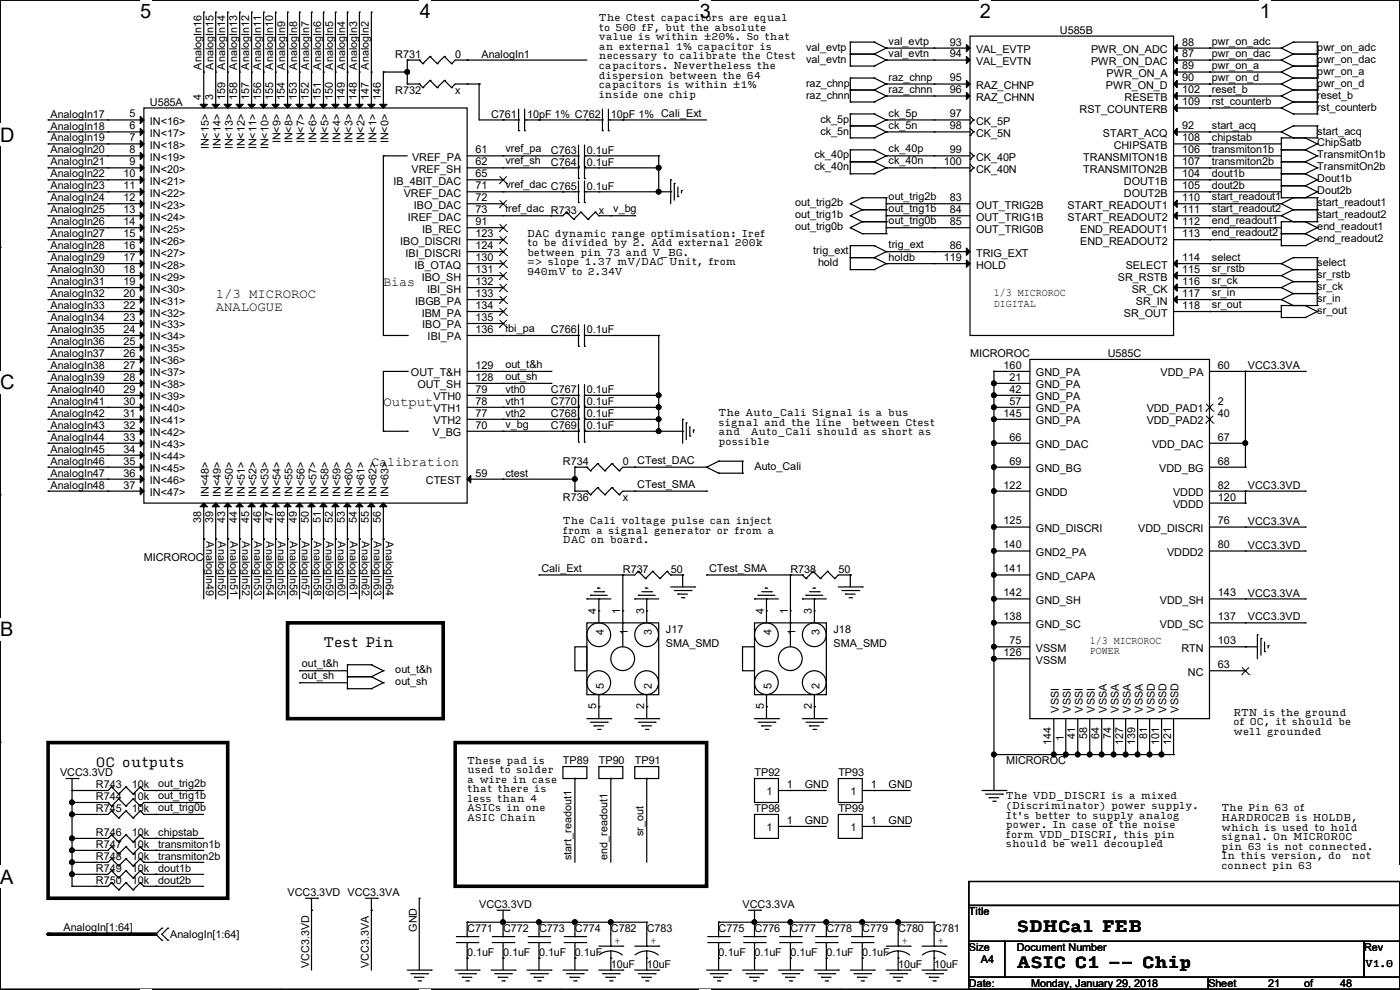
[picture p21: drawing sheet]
<svg xmlns="http://www.w3.org/2000/svg" width="297mm" height="210mm" viewBox="0 0 297 210" stroke-linecap="round" stroke-linejoin="round" font-family="sans-serif">
<defs><g id="words">
<g font-size="4.2">
<text x="29.7" y="3.9">5</text>
<text x="89.1" y="3.9">4</text>
<text x="148.5" y="3.9">3</text>
<text x="207.9" y="3.9">2</text>
<text x="267.3" y="3.9">1</text>
<text x="0" y="30.1">D</text>
<text x="0" y="82.5">C</text>
<text x="0" y="135">B</text>
<text x="0" y="187.4">A</text>
<text x="297" y="187.4">A</text>
</g>
<g font-size="3.3">
<text x="215.7" y="197.7">SDHCal FEB</text>
<text x="215.7" y="205.3">ASIC C1 -- Chip</text>
</g>
<g font-size="2.8">
<text x="45.8" y="63.2">1/3 MICROROC</text>
<text x="81.3" y="60.7">Bias</text>
<text x="45.8" y="66">ANALOGUE</text>
<text x="81.3" y="86.1">Output</text>
<text x="78.8" y="98.8">Calibration</text>
<text x="68.6" y="137.2">Test Pin</text>
<text x="20.4" y="162.6">OC outputs</text>
</g>
<g font-size="2.3">
<text x="171" y="10.8">val_evtp</text>
<text x="188.5" y="9.5">val_evtp</text>
<text x="201.5" y="9.7">93</text>
<text x="207.1" y="11.3">VAL_EVTP</text>
<text x="224.8" y="7.2">U585B</text>
<text x="231.5" y="11.3">PWR_ON_ADC</text>
<text x="250.8" y="9.7">88</text>
<text x="257.1" y="9.5">pwr_on_adc</text>
<text x="279.5" y="10.8">pwr_on_adc</text>
<text x="42.7" y="14.8" transform="rotate(-90 42.7 14.8)">AnalogIn16</text>
<text x="45.3" y="14.8" transform="rotate(-90 45.3 14.8)">AnalogIn15</text>
<text x="47.8" y="14.8" transform="rotate(-90 47.8 14.8)">AnalogIn14</text>
<text x="50.3" y="14.8" transform="rotate(-90 50.3 14.8)">AnalogIn13</text>
<text x="52.9" y="14.8" transform="rotate(-90 52.9 14.8)">AnalogIn12</text>
<text x="55.4" y="14.8" transform="rotate(-90 55.4 14.8)">AnalogIn11</text>
<text x="58" y="14.8" transform="rotate(-90 58 14.8)">AnalogIn10</text>
<text x="60.5" y="14.8" transform="rotate(-90 60.5 14.8)">AnalogIn9</text>
<text x="63" y="14.8" transform="rotate(-90 63 14.8)">AnalogIn8</text>
<text x="65.6" y="14.8" transform="rotate(-90 65.6 14.8)">AnalogIn7</text>
<text x="68.1" y="14.8" transform="rotate(-90 68.1 14.8)">AnalogIn6</text>
<text x="70.7" y="14.8" transform="rotate(-90 70.7 14.8)">AnalogIn5</text>
<text x="73.2" y="14.8" transform="rotate(-90 73.2 14.8)">AnalogIn4</text>
<text x="75.7" y="14.8" transform="rotate(-90 75.7 14.8)">AnalogIn3</text>
<text x="78.3" y="14.8" transform="rotate(-90 78.3 14.8)">AnalogIn2</text>
<text x="83.9" y="12.3">R731</text>
<text x="96.6" y="12.3">0</text>
<text x="102.2" y="12.2">AnalogIn1</text>
<text x="171" y="13.3">val_evtn</text>
<text x="188.5" y="12">val_evtn</text>
<text x="188.5" y="17.1">raz_chnp</text>
<text x="201.5" y="12.2">94</text>
<text x="201.5" y="17.3">95</text>
<text x="207.1" y="13.8">VAL_EVTN</text>
<text x="231.5" y="13.8">PWR_ON_DAC</text>
<text x="234.8" y="16.3">PWR_ON_A</text>
<text x="250.8" y="12.2">87</text>
<text x="250.8" y="14.7">89</text>
<text x="250.8" y="17.3">90</text>
<text x="257.1" y="12">pwr_on_dac</text>
<text x="257.1" y="14.6">pwr_on_a</text>
<text x="257.1" y="17.1">pwr_on_d</text>
<text x="279.5" y="13.3">pwr_on_dac</text>
<text x="279.5" y="15.8">pwr_on_a</text>
<text x="31.8" y="22.4">U585A</text>
<text x="42.7" y="21.1" transform="rotate(-90 42.7 21.1)">4</text>
<text x="45.2" y="21.1" transform="rotate(-90 45.2 21.1)">3</text>
<text x="47.8" y="21.1" transform="rotate(-90 47.8 21.1)">159</text>
<text x="50.3" y="21.1" transform="rotate(-90 50.3 21.1)">158</text>
<text x="52.8" y="21.1" transform="rotate(-90 52.8 21.1)">157</text>
<text x="55.4" y="21.1" transform="rotate(-90 55.4 21.1)">156</text>
<text x="57.9" y="21.1" transform="rotate(-90 57.9 21.1)">155</text>
<text x="60.5" y="21.1" transform="rotate(-90 60.5 21.1)">154</text>
<text x="63" y="21.1" transform="rotate(-90 63 21.1)">153</text>
<text x="65.5" y="21.1" transform="rotate(-90 65.5 21.1)">152</text>
<text x="68.1" y="21.1" transform="rotate(-90 68.1 21.1)">151</text>
<text x="70.6" y="21.1" transform="rotate(-90 70.6 21.1)">150</text>
<text x="73.2" y="21.1" transform="rotate(-90 73.2 21.1)">149</text>
<text x="75.7" y="21.1" transform="rotate(-90 75.7 21.1)">148</text>
<text x="78.2" y="21.1" transform="rotate(-90 78.2 21.1)">147</text>
<text x="80.8" y="21.1" transform="rotate(-90 80.8 21.1)">146</text>
<text x="83.9" y="19.9">R732</text>
<text x="96.6" y="19.9">x</text>
<text x="171" y="20.9">raz_chnn</text>
<text x="171" y="18.4">raz_chnp</text>
<text x="188.5" y="19.6">raz_chnn</text>
<text x="201.5" y="19.8">96</text>
<text x="207.1" y="18.9">RAZ_CHNP</text>
<text x="207.1" y="21.4">RAZ_CHNN</text>
<text x="229" y="24">RST_COUNTERB</text>
<text x="234.6" y="18.9">PWR_ON_D</text>
<text x="238.6" y="21.4">RESETB</text>
<text x="250.8" y="19.8">102</text>
<text x="250.8" y="22.4">109</text>
<text x="257.1" y="19.6">reset_b</text>
<text x="257.1" y="22.2">rst_counterb</text>
<text x="279.5" y="18.4">pwr_on_d</text>
<text x="279.5" y="23.5">rst_counterb</text>
<text x="279.5" y="20.9">reset_b</text>
<text x="10.7" y="24.9">AnalogIn17</text>
<text x="10.7" y="27.5">AnalogIn18</text>
<text x="27.5" y="24.9">5</text>
<text x="27.5" y="27.4">6</text>
<text x="27.5" y="30">7</text>
<text x="31.8" y="26.5">IN&lt;16&gt;</text>
<text x="31.8" y="29">IN&lt;17&gt;</text>
<text x="104.2" y="25">C761</text>
<text x="111.8" y="25">10pF 1% C762</text>
<text x="129.6" y="25">10pF 1% Cali_Ext</text>
<text x="174" y="28.5">ck_5n</text>
<text x="174" y="26">ck_5p</text>
<text x="188.5" y="24.7">ck_5p</text>
<text x="188.5" y="27.3">ck_5n</text>
<text x="201.5" y="24.9">97</text>
<text x="201.5" y="27.4">98</text>
<text x="207.1" y="26.5">CK_5P</text>
<text x="207.1" y="29">CK_5N</text>
<text x="234" y="29">START_ACQ</text>
<text x="250.8" y="30">108</text>
<text x="250.8" y="27.4">92</text>
<text x="257.1" y="27.3">start_acq</text>
<text x="279.5" y="28.5">start_acq</text>
<text x="10.7" y="30">AnalogIn19</text>
<text x="10.7" y="32.6">AnalogIn20</text>
<text x="10.7" y="35.1">AnalogIn21</text>
<text x="27.5" y="32.5">8</text>
<text x="27.5" y="35.1">9</text>
<text x="31.8" y="31.6">IN&lt;18&gt;</text>
<text x="31.8" y="34.1">IN&lt;19&gt;</text>
<text x="44.3" y="31.7" transform="rotate(-90 44.3 31.7)">IN&lt;15&gt;</text>
<text x="46.8" y="31.7" transform="rotate(-90 46.8 31.7)">IN&lt;14&gt;</text>
<text x="49.4" y="31.7" transform="rotate(-90 49.4 31.7)">IN&lt;13&gt;</text>
<text x="51.9" y="31.7" transform="rotate(-90 51.9 31.7)">IN&lt;12&gt;</text>
<text x="54.4" y="31.7" transform="rotate(-90 54.4 31.7)">IN&lt;11&gt;</text>
<text x="57" y="31.7" transform="rotate(-90 57 31.7)">IN&lt;10&gt;</text>
<text x="59.5" y="30.4" transform="rotate(-90 59.5 30.4)">IN&lt;9&gt;</text>
<text x="62.1" y="30.4" transform="rotate(-90 62.1 30.4)">IN&lt;8&gt;</text>
<text x="64.6" y="30.4" transform="rotate(-90 64.6 30.4)">IN&lt;7&gt;</text>
<text x="67.1" y="30.4" transform="rotate(-90 67.1 30.4)">IN&lt;6&gt;</text>
<text x="69.7" y="30.4" transform="rotate(-90 69.7 30.4)">IN&lt;5&gt;</text>
<text x="72.2" y="30.4" transform="rotate(-90 72.2 30.4)">IN&lt;4&gt;</text>
<text x="74.8" y="30.4" transform="rotate(-90 74.8 30.4)">IN&lt;3&gt;</text>
<text x="77.3" y="30.4" transform="rotate(-90 77.3 30.4)">IN&lt;2&gt;</text>
<text x="79.8" y="30.4" transform="rotate(-90 79.8 30.4)">IN&lt;1&gt;</text>
<text x="82.4" y="30.4" transform="rotate(-90 82.4 30.4)">IN&lt;0&gt;</text>
<text x="87.4" y="34.1">VREF_PA</text>
<text x="100.9" y="32.5">61</text>
<text x="100.9" y="35.1">62</text>
<text x="107.2" y="32.3">vref_pa</text>
<text x="107.2" y="34.9">vref_sh</text>
<text x="116.9" y="32.6">C763</text>
<text x="116.9" y="35.1">C764</text>
<text x="124.5" y="32.6">0.1uF</text>
<text x="124.5" y="35.1">0.1uF</text>
<text x="172.8" y="33.6">ck_40p</text>
<text x="188.5" y="32.3">ck_40p</text>
<text x="188.5" y="34.9">ck_40n</text>
<text x="200.2" y="35.1">100</text>
<text x="201.5" y="32.5">99</text>
<text x="207.1" y="34.1">CK_40P</text>
<text x="229.8" y="34.1">TRANSMITON1B</text>
<text x="236.3" y="31.6">CHIPSATB</text>
<text x="250.8" y="32.5">106</text>
<text x="250.8" y="35.1">107</text>
<text x="257.1" y="30">chipstab</text>
<text x="257.1" y="32.6">transmiton1b</text>
<text x="257.1" y="35.1">transmiton2b</text>
<text x="279.5" y="31.1">ChipSatb</text>
<text x="279.5" y="33.6">TransmitOn1b</text>
<text x="10.7" y="37.6">AnalogIn22</text>
<text x="10.7" y="40.2">AnalogIn23</text>
<text x="26.2" y="37.6">10</text>
<text x="26.2" y="40.1">11</text>
<text x="31.8" y="36.7">IN&lt;20&gt;</text>
<text x="31.8" y="39.2">IN&lt;21&gt;</text>
<text x="31.8" y="41.7">IN&lt;22&gt;</text>
<text x="83.5" y="39.2">IB_4BIT_DAC</text>
<text x="85.6" y="41.7">VREF_DAC</text>
<text x="87.3" y="36.7">VREF_SH</text>
<text x="100.9" y="37.6">65</text>
<text x="100.9" y="40.1">71</text>
<text x="107.2" y="40">vref_dac C765</text>
<text x="124.5" y="40.2">0.1uF</text>
<text x="172.8" y="36.2">ck_40n</text>
<text x="207.1" y="36.7">CK_40N</text>
<text x="229.8" y="36.7">TRANSMITON2B</text>
<text x="238.4" y="39.2">DOUT1B</text>
<text x="238.4" y="41.7">DOUT2B</text>
<text x="250.8" y="37.6">104</text>
<text x="250.8" y="40.1">105</text>
<text x="257.1" y="37.6">dout1b</text>
<text x="257.1" y="40.2">dout2b</text>
<text x="279.5" y="36.2">TransmitOn2b</text>
<text x="279.5" y="38.7">Dout1b</text>
<text x="279.5" y="41.2">Dout2b</text>
<text x="10.7" y="42.7">AnalogIn24</text>
<text x="10.7" y="45.3">AnalogIn25</text>
<text x="10.7" y="47.8">AnalogIn26</text>
<text x="26.2" y="42.7">12</text>
<text x="26.2" y="45.2">13</text>
<text x="26.2" y="47.8">14</text>
<text x="31.8" y="44.3">IN&lt;23&gt;</text>
<text x="31.8" y="46.8">IN&lt;24&gt;</text>
<text x="86.5" y="46.8">IREF_DAC</text>
<text x="87.8" y="44.3">IBO_DAC</text>
<text x="100.9" y="42.7">72</text>
<text x="100.9" y="45.2">73</text>
<text x="100.9" y="47.8">91</text>
<text x="107.2" y="45">iref_dac R733</text>
<text x="127" y="45.3">x</text>
<text x="130.1" y="45">v_bg</text>
<text x="168.7" y="43.8">out_trig2b</text>
<text x="168.7" y="46.3">out_trig1b</text>
<text x="188.5" y="42.5">out_trig2b</text>
<text x="188.5" y="45">out_trig1b</text>
<text x="188.5" y="47.6">out_trig0b</text>
<text x="201.5" y="42.7">83</text>
<text x="201.5" y="45.2">84</text>
<text x="201.5" y="47.8">85</text>
<text x="207.1" y="44.3">OUT_TRIG2B</text>
<text x="207.1" y="46.8">OUT_TRIG1B</text>
<text x="226.5" y="44.3">START_READOUT1</text>
<text x="226.5" y="46.8">START_READOUT2</text>
<text x="250.8" y="42.7">110</text>
<text x="250.8" y="45.2">111</text>
<text x="250.8" y="47.8">112</text>
<text x="257.1" y="42.5">start_readout1</text>
<text x="257.1" y="45">start_readout2</text>
<text x="257.1" y="47.6">end_readout1</text>
<text x="279.5" y="46.3">start_readout2</text>
<text x="279.5" y="43.8">start_readout1</text>
<text x="10.7" y="50.3">AnalogIn27</text>
<text x="10.7" y="52.9">AnalogIn28</text>
<text x="26.2" y="50.3">15</text>
<text x="26.2" y="52.8">16</text>
<text x="31.8" y="49.4">IN&lt;25&gt;</text>
<text x="31.8" y="51.9">IN&lt;26&gt;</text>
<text x="84.9" y="51.9">IBO_DISCRI</text>
<text x="89.6" y="49.4">IB_REC</text>
<text x="100.9" y="50.3">123</text>
<text x="100.9" y="52.8">124</text>
<text x="168.7" y="48.9">out_trig0b</text>
<text x="172.5" y="53.9">trig_ext</text>
<text x="188.5" y="52.7">trig_ext</text>
<text x="201.5" y="52.8">86</text>
<text x="207.1" y="49.4">OUT_TRIG0B</text>
<text x="229.2" y="49.4">END_READOUT1</text>
<text x="229.2" y="51.9">END_READOUT2</text>
<text x="250.8" y="50.3">113</text>
<text x="257.1" y="50.1">end_readout2</text>
<text x="279.5" y="48.9">end_readout1</text>
<text x="279.5" y="51.4">end_readout2</text>
<text x="10.7" y="55.4">AnalogIn29</text>
<text x="10.7" y="58">AnalogIn30</text>
<text x="26.2" y="55.4">17</text>
<text x="26.2" y="57.9">18</text>
<text x="31.8" y="54.4">IN&lt;27&gt;</text>
<text x="31.8" y="57">IN&lt;28&gt;</text>
<text x="31.8" y="59.5">IN&lt;29&gt;</text>
<text x="86" y="54.4">IBI_DISCRI</text>
<text x="87.9" y="57">IB_OTAQ</text>
<text x="89.5" y="59.5">IBO_SH</text>
<text x="100.9" y="55.4">130</text>
<text x="100.9" y="57.9">131</text>
<text x="173.5" y="56.5">hold</text>
<text x="188.5" y="55.4">holdb</text>
<text x="200.2" y="55.4">119</text>
<text x="207.1" y="54.4">TRIG_EXT</text>
<text x="207.1" y="57">HOLD</text>
<text x="237.2" y="59.5">SR_RSTB</text>
<text x="238.8" y="57">SELECT</text>
<text x="250.8" y="55.4">114</text>
<text x="250.8" y="57.9">115</text>
<text x="257.1" y="55.4">select</text>
<text x="257.1" y="57.7">sr_rstb</text>
<text x="279.5" y="59">sr_rstb</text>
<text x="279.5" y="56.5">select</text>
<text x="10.7" y="60.5">AnalogIn31</text>
<text x="10.7" y="63">AnalogIn32</text>
<text x="10.7" y="65.6">AnalogIn33</text>
<text x="26.2" y="60.5">19</text>
<text x="26.2" y="63">20</text>
<text x="26.2" y="65.5">22</text>
<text x="31.8" y="62.1">IN&lt;30&gt;</text>
<text x="31.8" y="64.6">IN&lt;31&gt;</text>
<text x="88.1" y="64.6">IBGB_PA</text>
<text x="90.6" y="62.1">IBI_SH</text>
<text x="100.9" y="60.5">132</text>
<text x="100.9" y="63">133</text>
<text x="100.9" y="65.5">134</text>
<text x="210.9" y="62.9">1/3 MICROROC</text>
<text x="210.9" y="65.2">DIGITAL</text>
<text x="240.1" y="62.1">SR_CK</text>
<text x="241" y="64.6">SR_IN</text>
<text x="250.8" y="60.5">116</text>
<text x="250.8" y="63">117</text>
<text x="250.8" y="65.5">118</text>
<text x="257.1" y="60.3">sr_ck</text>
<text x="257.1" y="62.8">sr_in</text>
<text x="257.1" y="65.4">sr_out</text>
<text x="279.5" y="61.6">sr_ck</text>
<text x="279.5" y="64.1">sr_in</text>
<text x="10.7" y="68.1">AnalogIn34</text>
<text x="10.7" y="70.7">AnalogIn35</text>
<text x="26.2" y="68.1">23</text>
<text x="26.2" y="70.6">24</text>
<text x="31.8" y="67.1">IN&lt;32&gt;</text>
<text x="31.8" y="69.7">IN&lt;33&gt;</text>
<text x="89.5" y="67.1">IBM_PA</text>
<text x="89.6" y="69.7">IBO_PA</text>
<text x="100.9" y="68.1">135</text>
<text x="100.9" y="70.6">136</text>
<text x="107.2" y="70.4">ibi_pa</text>
<text x="116.9" y="70.7">C766</text>
<text x="124.5" y="70.7">0.1uF</text>
<text x="238.4" y="67.1">SR_OUT</text>
<text x="279.5" y="66.6">sr_out</text>
<text x="10.7" y="73.2">AnalogIn36</text>
<text x="10.7" y="75.7">AnalogIn37</text>
<text x="26.2" y="73.2">25</text>
<text x="26.2" y="75.7">26</text>
<text x="31.8" y="72.2">IN&lt;34&gt;</text>
<text x="31.8" y="74.8">IN&lt;35&gt;</text>
<text x="31.8" y="77.3">IN&lt;36&gt;</text>
<text x="90.7" y="72.2">IBI_PA</text>
<text x="205.8" y="75.8">MICROROC</text>
<text x="235" y="75.8">U585C</text>
<text x="10.7" y="78.3">AnalogIn38</text>
<text x="10.7" y="80.8">AnalogIn39</text>
<text x="10.7" y="83.4">AnalogIn40</text>
<text x="26.2" y="78.2">27</text>
<text x="26.2" y="80.8">28</text>
<text x="26.2" y="83.3">29</text>
<text x="31.8" y="79.8">IN&lt;37&gt;</text>
<text x="31.8" y="82.4">IN&lt;38&gt;</text>
<text x="87.2" y="79.8">OUT_T&amp;H</text>
<text x="88.6" y="82.4">OUT_SH</text>
<text x="100.9" y="83.3">79</text>
<text x="100.9" y="80.8">128</text>
<text x="100.9" y="78.2">129</text>
<text x="107.2" y="78.1">out_t&amp;h</text>
<text x="107.2" y="80.6">out_sh</text>
<text x="107.2" y="83.4">vth0</text>
<text x="116.9" y="83.4">C767</text>
<text x="124.5" y="83.4">0.1uF</text>
<text x="212.9" y="78.2">160</text>
<text x="214.2" y="80.8">21</text>
<text x="214.2" y="83.3">42</text>
<text x="219.8" y="82.4">GND_PA</text>
<text x="219.8" y="79.8">GND_PA</text>
<text x="246.2" y="79.8">VDD_PA</text>
<text x="258.4" y="78.2">60</text>
<text x="264.7" y="78.3">VCC3.3VA</text>
<text x="10.7" y="85.9">AnalogIn41</text>
<text x="10.7" y="88.4">AnalogIn42</text>
<text x="26.2" y="85.9">30</text>
<text x="26.2" y="88.4">31</text>
<text x="31.8" y="84.9">IN&lt;39&gt;</text>
<text x="31.8" y="87.5">IN&lt;40&gt;</text>
<text x="92" y="87.5">VTH1</text>
<text x="92" y="84.9">VTH0</text>
<text x="100.9" y="88.4">77</text>
<text x="100.9" y="85.9">78</text>
<text x="107.2" y="85.9">vth1</text>
<text x="107.2" y="88.4">vth2</text>
<text x="116.9" y="85.9">C770</text>
<text x="116.9" y="88.5">C768</text>
<text x="124.5" y="85.9">0.1uF</text>
<text x="124.5" y="88.5">0.1uF</text>
<text x="212.9" y="88.4">145</text>
<text x="214.2" y="85.9">57</text>
<text x="219.8" y="84.9">GND_PA</text>
<text x="219.8" y="87.5">GND_PA</text>
<text x="243.3" y="87.5">VDD_PAD1</text>
<text x="258.4" y="85.9">2</text>
<text x="258.4" y="88.4">40</text>
<text x="10.7" y="91">AnalogIn43</text>
<text x="10.7" y="93.5">AnalogIn44</text>
<text x="26.2" y="90.9">32</text>
<text x="26.2" y="93.5">33</text>
<text x="31.8" y="90">IN&lt;41&gt;</text>
<text x="31.8" y="92.5">IN&lt;42&gt;</text>
<text x="31.8" y="95.1">IN&lt;43&gt;</text>
<text x="91.7" y="92.5">V_BG</text>
<text x="92" y="90">VTH2</text>
<text x="100.9" y="90.9">70</text>
<text x="107.2" y="90.8">v_bg</text>
<text x="116.9" y="91">C769</text>
<text x="124.5" y="91">0.1uF</text>
<text x="214.2" y="93.5">66</text>
<text x="219.8" y="95.1">GND_DAC</text>
<text x="219.8" y="90">GND_PA</text>
<text x="243.3" y="90">VDD_PAD2</text>
<text x="244.4" y="95.1">VDD_DAC</text>
<text x="258.4" y="93.5">67</text>
<text x="10.7" y="96.1">AnalogIn45</text>
<text x="10.7" y="98.6">AnalogIn46</text>
<text x="10.7" y="101.1">AnalogIn47</text>
<text x="26.2" y="96">34</text>
<text x="26.2" y="98.6">35</text>
<text x="26.2" y="101.1">36</text>
<text x="31.8" y="97.6">IN&lt;44&gt;</text>
<text x="31.8" y="100.2">IN&lt;45&gt;</text>
<text x="100.9" y="101.1">59</text>
<text x="107.2" y="101.1">ctest</text>
<text x="119.4" y="98.6">R734</text>
<text x="132.1" y="98.6">0</text>
<text x="135.2" y="98.4">CTest_DAC</text>
<text x="160.1" y="99.7">Auto_Cali</text>
<text x="214.2" y="98.6">69</text>
<text x="219.8" y="100.2">GND_BG</text>
<text x="245.9" y="100.2">VDD_BG</text>
<text x="258.4" y="98.6">68</text>
<text x="10.7" y="103.7">AnalogIn48</text>
<text x="26.2" y="103.6">37</text>
<text x="31.8" y="102.7">IN&lt;46&gt;</text>
<text x="31.8" y="105.2">IN&lt;47&gt;</text>
<text x="44.3" y="105.5" transform="rotate(-90 44.3 105.5)">IN&lt;48&gt;</text>
<text x="46.8" y="105.5" transform="rotate(-90 46.8 105.5)">IN&lt;49&gt;</text>
<text x="49.4" y="105.5" transform="rotate(-90 49.4 105.5)">IN&lt;50&gt;</text>
<text x="51.9" y="105.5" transform="rotate(-90 51.9 105.5)">IN&lt;51&gt;</text>
<text x="54.4" y="105.5" transform="rotate(-90 54.4 105.5)">IN&lt;52&gt;</text>
<text x="57" y="105.5" transform="rotate(-90 57 105.5)">IN&lt;53&gt;</text>
<text x="59.5" y="105.5" transform="rotate(-90 59.5 105.5)">IN&lt;54&gt;</text>
<text x="62.1" y="105.5" transform="rotate(-90 62.1 105.5)">IN&lt;55&gt;</text>
<text x="64.6" y="105.5" transform="rotate(-90 64.6 105.5)">IN&lt;56&gt;</text>
<text x="67.1" y="105.5" transform="rotate(-90 67.1 105.5)">IN&lt;57&gt;</text>
<text x="69.7" y="105.5" transform="rotate(-90 69.7 105.5)">IN&lt;58&gt;</text>
<text x="72.2" y="105.5" transform="rotate(-90 72.2 105.5)">IN&lt;59&gt;</text>
<text x="74.8" y="105.5" transform="rotate(-90 74.8 105.5)">IN&lt;60&gt;</text>
<text x="77.3" y="105.5" transform="rotate(-90 77.3 105.5)">IN&lt;61&gt;</text>
<text x="79.8" y="105.5" transform="rotate(-90 79.8 105.5)">IN&lt;62&gt;</text>
<text x="82.4" y="105.5" transform="rotate(-90 82.4 105.5)">IN&lt;63&gt;</text>
<text x="90.3" y="102.7">CTEST</text>
<text x="119.4" y="106.3">R736</text>
<text x="132.1" y="106.3">x</text>
<text x="135.2" y="103.5">CTest_SMA</text>
<text x="212.9" y="103.6">122</text>
<text x="219.8" y="105.2">GNDD</text>
<text x="248.9" y="105.2">VDDD</text>
<text x="248.9" y="107.8">VDDD</text>
<text x="258.4" y="103.6">82</text>
<text x="258.4" y="106.2">120</text>
<text x="264.7" y="103.7">VCC3.3VD</text>
<text x="42.7" y="111" transform="rotate(-90 42.7 111)">38</text>
<text x="45.2" y="111" transform="rotate(-90 45.2 111)">39</text>
<text x="47.8" y="111" transform="rotate(-90 47.8 111)">43</text>
<text x="50.3" y="111" transform="rotate(-90 50.3 111)">44</text>
<text x="52.8" y="111" transform="rotate(-90 52.8 111)">45</text>
<text x="55.4" y="111" transform="rotate(-90 55.4 111)">46</text>
<text x="57.9" y="111" transform="rotate(-90 57.9 111)">47</text>
<text x="60.5" y="111" transform="rotate(-90 60.5 111)">48</text>
<text x="63" y="111" transform="rotate(-90 63 111)">49</text>
<text x="65.5" y="111" transform="rotate(-90 65.5 111)">50</text>
<text x="68.1" y="111" transform="rotate(-90 68.1 111)">51</text>
<text x="70.6" y="111" transform="rotate(-90 70.6 111)">52</text>
<text x="73.2" y="111" transform="rotate(-90 73.2 111)">53</text>
<text x="75.7" y="111" transform="rotate(-90 75.7 111)">54</text>
<text x="78.2" y="111" transform="rotate(-90 78.2 111)">55</text>
<text x="80.8" y="111" transform="rotate(-90 80.8 111)">56</text>
<text x="212.9" y="111.3">125</text>
<text x="219.8" y="112.9">GND_DISCRI</text>
<text x="241.5" y="112.9">VDD_DISCRI</text>
<text x="258.4" y="111.3">76</text>
<text x="264.7" y="111.3">VCC3.3VA</text>
<text x="30.5" y="119">MICROROC</text>
<text x="43.7" y="114.8" transform="rotate(90 43.7 114.8)">AnalogIn49</text>
<text x="46.3" y="114.8" transform="rotate(90 46.3 114.8)">AnalogIn50</text>
<text x="48.8" y="114.8" transform="rotate(90 48.8 114.8)">AnalogIn51</text>
<text x="51.4" y="114.8" transform="rotate(90 51.4 114.8)">AnalogIn52</text>
<text x="53.9" y="114.8" transform="rotate(90 53.9 114.8)">AnalogIn53</text>
<text x="56.4" y="114.8" transform="rotate(90 56.4 114.8)">AnalogIn54</text>
<text x="59" y="114.8" transform="rotate(90 59 114.8)">AnalogIn55</text>
<text x="61.5" y="114.8" transform="rotate(90 61.5 114.8)">AnalogIn56</text>
<text x="64.1" y="114.8" transform="rotate(90 64.1 114.8)">AnalogIn57</text>
<text x="66.6" y="114.8" transform="rotate(90 66.6 114.8)">AnalogIn58</text>
<text x="69.1" y="114.8" transform="rotate(90 69.1 114.8)">AnalogIn59</text>
<text x="71.7" y="114.8" transform="rotate(90 71.7 114.8)">AnalogIn60</text>
<text x="74.2" y="114.8" transform="rotate(90 74.2 114.8)">AnalogIn61</text>
<text x="76.8" y="114.8" transform="rotate(90 76.8 114.8)">AnalogIn62</text>
<text x="79.3" y="114.8" transform="rotate(90 79.3 114.8)">AnalogIn63</text>
<text x="81.8" y="114.8" transform="rotate(90 81.8 114.8)">AnalogIn64</text>
<text x="212.9" y="116.3">140</text>
<text x="219.8" y="117.9">GND2_PA</text>
<text x="247.6" y="117.9">VDDD2</text>
<text x="258.4" y="116.3">80</text>
<text x="264.7" y="116.4">VCC3.3VD</text>
<text x="114.9" y="121.2">Cali_Ext</text>
<text x="132.1" y="121.5">R737</text>
<text x="142.3" y="121.5">50</text>
<text x="150.4" y="121.2">CTest_SMA</text>
<text x="167.7" y="121.5">R738</text>
<text x="177.9" y="121.5">50</text>
<text x="212.9" y="121.4">141</text>
<text x="219.8" y="123">GND_CAPA</text>
<text x="126.5" y="130.3" transform="rotate(-90 126.5 130.3)">4</text>
<text x="131.6" y="130.3" transform="rotate(-90 131.6 130.3)">1</text>
<text x="136.7" y="130.3" transform="rotate(-90 136.7 130.3)">3</text>
<text x="162.1" y="130.3" transform="rotate(-90 162.1 130.3)">4</text>
<text x="167.1" y="130.3" transform="rotate(-90 167.1 130.3)">1</text>
<text x="172.2" y="130.3" transform="rotate(-90 172.2 130.3)">3</text>
<text x="212.9" y="131.6">138</text>
<text x="212.9" y="126.5">142</text>
<text x="219.8" y="128.1">GND_SH</text>
<text x="246.1" y="128.1">VDD_SH</text>
<text x="258.4" y="131.6">137</text>
<text x="258.4" y="126.5">143</text>
<text x="264.7" y="126.5">VCC3.3VA</text>
<text x="264.7" y="131.6">VCC3.3VD</text>
<text x="128.1" y="134.7" transform="rotate(-90 128.1 134.7)">4</text>
<text x="133.2" y="134.7" transform="rotate(-90 133.2 134.7)">1</text>
<text x="138.3" y="134.7" transform="rotate(-90 138.3 134.7)">3</text>
<text x="141.3" y="134.2">J17</text>
<text x="141.3" y="137.2">SMA_SMD</text>
<text x="163.7" y="134.7" transform="rotate(-90 163.7 134.7)">4</text>
<text x="168.8" y="134.7" transform="rotate(-90 168.8 134.7)">1</text>
<text x="173.8" y="134.7" transform="rotate(-90 173.8 134.7)">3</text>
<text x="176.8" y="134.2">J18</text>
<text x="176.8" y="137.2">SMA_SMD</text>
<text x="214.2" y="136.7">75</text>
<text x="219.8" y="133.2">GND_SC</text>
<text x="231.2" y="136.5">1/3 MICROROC</text>
<text x="246.1" y="133.2">VDD_SC</text>
<text x="258.4" y="136.7">103</text>
<text x="64.1" y="141.6">out_t&amp;h</text>
<text x="83.9" y="142.8">out_t&amp;h</text>
<text x="212.9" y="139.2">126</text>
<text x="219.8" y="138.3">VSSM</text>
<text x="219.8" y="140.8">VSSM</text>
<text x="231.2" y="138.8">POWER</text>
<text x="250.6" y="138.3">RTN</text>
<text x="252" y="143.3">NC</text>
<text x="258.4" y="141.7">63</text>
<text x="64.1" y="144.1">out_sh</text>
<text x="83.9" y="145.4">out_sh</text>
<text x="128.1" y="146.1" transform="rotate(-90 128.1 146.1)">5</text>
<text x="138.3" y="146.1" transform="rotate(-90 138.3 146.1)">2</text>
<text x="163.7" y="146.1" transform="rotate(-90 163.7 146.1)">5</text>
<text x="173.8" y="146.1" transform="rotate(-90 173.8 146.1)">2</text>
<text x="126.5" y="150.4" transform="rotate(-90 126.5 150.4)">5</text>
<text x="136.7" y="150.4" transform="rotate(-90 136.7 150.4)">2</text>
<text x="162.1" y="150.4" transform="rotate(-90 162.1 150.4)">5</text>
<text x="172.2" y="150.4" transform="rotate(-90 172.2 150.4)">2</text>
<text x="224.6" y="151.2" transform="rotate(-90 224.6 151.2)">VSSI</text>
<text x="227.2" y="151.2" transform="rotate(-90 227.2 151.2)">VSSI</text>
<text x="229.7" y="151.2" transform="rotate(-90 229.7 151.2)">VSSI</text>
<text x="232.3" y="151.2" transform="rotate(-90 232.3 151.2)">VSSI</text>
<text x="234.8" y="151.2" transform="rotate(-90 234.8 151.2)">VSSA</text>
<text x="237.3" y="151.2" transform="rotate(-90 237.3 151.2)">VSSA</text>
<text x="239.9" y="151.2" transform="rotate(-90 239.9 151.2)">VSSA</text>
<text x="242.4" y="151.2" transform="rotate(-90 242.4 151.2)">VSSA</text>
<text x="245" y="151.2" transform="rotate(-90 245 151.2)">VSSD</text>
<text x="247.5" y="151.2" transform="rotate(-90 247.5 151.2)">VSSD</text>
<text x="250" y="151.2" transform="rotate(-90 250 151.2)">VSSD</text>
<text x="223" y="158" transform="rotate(-90 223 158)">144</text>
<text x="225.7" y="157.3" transform="rotate(-90 225.7 157.3)">1</text>
<text x="228.1" y="156.8" transform="rotate(-90 228.1 156.8)">41</text>
<text x="230.6" y="156.8" transform="rotate(-90 230.6 156.8)">58</text>
<text x="233.2" y="156.8" transform="rotate(-90 233.2 156.8)">64</text>
<text x="235.7" y="156.8" transform="rotate(-90 235.7 156.8)">74</text>
<text x="238.3" y="158" transform="rotate(-90 238.3 158)">127</text>
<text x="240.8" y="158" transform="rotate(-90 240.8 158)">139</text>
<text x="243.3" y="156.8" transform="rotate(-90 243.3 156.8)">81</text>
<text x="245.9" y="158" transform="rotate(-90 245.9 158)">101</text>
<text x="248.4" y="158" transform="rotate(-90 248.4 158)">121</text>
<text x="12.7" y="164.7">VCC3.3VD</text>
<text x="20.4" y="167.2">R743</text>
<text x="28" y="167.2">10k</text>
<text x="33.6" y="167">out_trig2b</text>
<text x="119.4" y="162.1">TP89</text>
<text x="127" y="162.1">TP90</text>
<text x="134.7" y="162.1">TP91</text>
<text x="160.1" y="164.7">TP92</text>
<text x="166.9" y="167.1">1</text>
<text x="170.7" y="167.2">GND</text>
<text x="177.9" y="164.7">TP93</text>
<text x="184.7" y="167.1">1</text>
<text x="188.5" y="167.2">GND</text>
<text x="213.4" y="162.1">MICROROC</text>
<text x="20.4" y="172.3">R745</text>
<text x="20.4" y="169.8">R744</text>
<text x="28" y="172.3">10k</text>
<text x="28" y="169.8">10k</text>
<text x="33.6" y="172">out_trig0b</text>
<text x="33.6" y="169.5">out_trig1b</text>
<text x="160.1" y="172.3">TP98</text>
<text x="162.6" y="168.7">1</text>
<text x="177.9" y="172.3">TP99</text>
<text x="180.4" y="168.7">1</text>
<text x="20.4" y="177.4">R746</text>
<text x="20.4" y="179.9">R747</text>
<text x="28" y="177.4">10k</text>
<text x="28" y="179.9">10k</text>
<text x="33.6" y="179.9">transmiton1b</text>
<text x="33.6" y="177.3">chipstab</text>
<text x="136.5" y="177.3" transform="rotate(-90 136.5 177.3)">sr_out</text>
<text x="162.6" y="176.4">1</text>
<text x="166.9" y="174.8">1</text>
<text x="170.7" y="174.8">GND</text>
<text x="180.4" y="176.4">1</text>
<text x="184.7" y="174.8">1</text>
<text x="188.5" y="174.8">GND</text>
<text x="20.4" y="182.5">R748</text>
<text x="20.4" y="185">R749</text>
<text x="28" y="182.5">10k</text>
<text x="28" y="185">10k</text>
<text x="33.6" y="182.4">transmiton2b</text>
<text x="33.6" y="185">dout1b</text>
<text x="121.2" y="182.4" transform="rotate(-90 121.2 182.4)">start_readout1</text>
<text x="128.9" y="182.4" transform="rotate(-90 128.9 182.4)">end_readout1</text>
<text x="20.4" y="187.5">R750</text>
<text x="28" y="187.5">10k</text>
<text x="33.6" y="187.5">dout2b</text>
<text x="61" y="190.1">VCC3.3VD VCC3.3VA</text>
<text x="13.5" y="197.4">AnalogIn[1:64]</text>
<text x="88.4" y="197.7" transform="rotate(-90 88.4 197.7)">GND</text>
<text x="99.1" y="197.7">C771</text>
<text x="101.6" y="192.6">VCC3.3VD</text>
<text x="106.7" y="197.7">C772</text>
<text x="114.4" y="197.7">C773</text>
<text x="122" y="197.7">C774</text>
<text x="129.6" y="197.7">C782</text>
<text x="137.2" y="197.7">C783</text>
<text x="152.5" y="197.7">C775</text>
<text x="157.5" y="192.6">VCC3.3VA</text>
<text x="160.1" y="197.7">C776</text>
<text x="167.7" y="197.7">C777</text>
<text x="175.3" y="197.7">C778</text>
<text x="182.9" y="197.7">C779</text>
<text x="190.6" y="197.7">C780</text>
<text x="198.2" y="197.7">C781</text>
<text x="205.5" y="194.1">Title</text>
<text x="36.1" y="199">AnalogIn[1:64]</text>
<text x="99.1" y="202.8">0.1uF</text>
<text x="106.7" y="202.8">0.1uF</text>
<text x="114.4" y="202.8">0.1uF</text>
<text x="122" y="202.8">0.1uF</text>
<text x="130.3" y="200.3">+</text>
<text x="138" y="200.3">+</text>
<text x="152.5" y="202.8">0.1uF</text>
<text x="160.1" y="202.8">0.1uF</text>
<text x="167.7" y="202.8">0.1uF</text>
<text x="175.3" y="202.8">0.1uF</text>
<text x="182.9" y="202.8">0.1uF</text>
<text x="191.3" y="200.3">+</text>
<text x="198.9" y="200.3">+</text>
<text x="205.5" y="201.8">Size</text>
<text x="215.7" y="201.8">Document Number</text>
<text x="289.4" y="201.8">Rev</text>
<text x="65.6" y="205.3" transform="rotate(-90 65.6 205.3)">VCC3.3VD</text>
<text x="78.3" y="205.3" transform="rotate(-90 78.3 205.3)">VCC3.3VA</text>
<text x="129.6" y="205.3">10uF</text>
<text x="137.2" y="205.3">10uF</text>
<text x="190.6" y="205.3">10uF</text>
<text x="198.2" y="205.3">10uF</text>
<text x="205.5" y="209.4">Date:</text>
<text x="208.1" y="204.3">A4</text>
<text x="218.7" y="209.4">Monday, January 29, 2018</text>
<text x="256.3" y="209.4">Sheet</text>
<text x="269" y="209.4">21</text>
<text x="276.7" y="209.4">of</text>
<text x="284.3" y="209.4">48</text>
</g>
<g font-size="2">
<text x="127" y="4.5">The Ctest capacitors are equal</text>
<text x="127" y="6.5">to 500 fF, but the absolute</text>
<text x="127" y="8.6">value is within ±20%. So that</text>
<text x="127" y="10.6">an external 1% capacitor is</text>
<text x="127" y="12.6">necessary to calibrate the Ctest</text>
<text x="127" y="14.6">capacitors. Nevertheless the</text>
<text x="127" y="16.7">dispersion between the 64</text>
<text x="127" y="18.7">capacitors is within ±1%</text>
<text x="127" y="20.7">inside one chip</text>
<text x="111.8" y="50.2">DAC dynamic range optimisation: Iref</text>
<text x="111.8" y="52.2">to be divided by 2. Add external 200k</text>
<text x="111.8" y="54.3">between pin 73 and V_BG.</text>
<text x="111.8" y="56.3">=&gt; slope 1.37 mV/DAC Unit, from</text>
<text x="111.8" y="58.3">940mV to 2.34V</text>
<text x="152.4" y="88.3">The Auto_Cali Signal is a bus</text>
<text x="152.4" y="90.3">signal and the line</text>
<text x="152.4" y="92.4">and</text>
<text x="152.4" y="94.4">possible</text>
<text x="159.3" y="92.4">Auto_Cali should as short as</text>
<text x="180.8" y="90.3">between Ctest</text>
<text x="119.4" y="111.2">The Cali voltage pulse can inject</text>
<text x="119.4" y="113.2">from a signal generator or from a</text>
<text x="119.4" y="115.2">DAC on board.</text>
<text x="261.7" y="151.8">RTN is the ground</text>
<text x="261.7" y="153.8">of OC, it should be</text>
<text x="261.7" y="155.9">well grounded</text>
<text x="99.1" y="162">These pad is</text>
<text x="99.1" y="164">used to solder</text>
<text x="99.1" y="166">a wire in case</text>
<text x="99.1" y="168.1">that there is</text>
<text x="99.1" y="170.1">less than 4</text>
<text x="99.1" y="172.1">ASICs in one</text>
<text x="213.4" y="169.6">The VDD_DISCRI is a mixed</text>
<text x="213.4" y="171.6">(Discriminator) power supply.</text>
<text x="213.4" y="173.7">It's better to supply analog</text>
<text x="259.1" y="172.1">The Pin 63 of</text>
<text x="99.1" y="174.2">ASIC Chain</text>
<text x="213.4" y="175.7">power. In case of the noise</text>
<text x="213.4" y="177.7">form VDD_DISCRI, this pin</text>
<text x="213.4" y="179.7">should be well decoupled</text>
<text x="259.1" y="174.2">HARDROC2B is HOLDB,</text>
<text x="259.1" y="176.2">which is used to hold</text>
<text x="259.1" y="178.2">signal. On MICROROC</text>
<text x="259.1" y="180.3">pin 63 is not connected.</text>
<text x="259.1" y="182.3">In this version, do</text>
<text x="259.1" y="184.3">connect pin 63</text>
<text x="286.8" y="182.3">not</text>
<text x="289.6" y="205.1">V1.0</text>
</g>
</g></defs>
<path d="M0 0h297v209.8h-297z" fill="none" stroke="#000" stroke-width=".25"/>
<g fill="#fff">
<path d="M29.7 0h2.4v4.8h-2.4z"/>
<path d="M29.7 209.8h2.4v.2h-2.4z"/>
</g>
<path d="M59.4 0h.1M59.4 209.8h.1" fill="none" stroke="#000" stroke-width=".25"/>
<g fill="#fff">
<path d="M89.1 0h2.3v4.8h-2.3z"/>
<path d="M89.1 209.8h2.3v.2h-2.3z"/>
</g>
<path d="M118.8 0h.1M118.8 209.8h.1" fill="none" stroke="#000" stroke-width=".25"/>
<g fill="#fff">
<path d="M148.5 0h2.3v4.8h-2.3z"/>
<path d="M148.5 209.8h2.3v.2h-2.3z"/>
</g>
<path d="M178.2 0h.1M178.2 209.8h.1" fill="none" stroke="#000" stroke-width=".25"/>
<g fill="#fff">
<path d="M207.9 0h2.3v4.8h-2.3z"/>
<path d="M207.9 209.8h2.3v.2h-2.3z"/>
</g>
<path d="M237.6 0h.1M237.6 209.8h.1" fill="none" stroke="#000" stroke-width=".25"/>
<g fill="#fff">
<path d="M267.3 0h2.3v4.8h-2.3z"/>
<path d="M267.3 209.8h2.3v.2h-2.3z"/>
<path d="M0 26.2h3.1v4.8h-3.1z"/>
<path d="M0 78.7h3.1v4.7h-3.1z"/>
</g>
<path d="M0 52.5h.1M297 52.5h.1" fill="none" stroke="#000" stroke-width=".25"/>
<path d="M0 131.1h2.9v4.8h-2.9z" fill="#fff"/>
<path d="M0 104.9h.1M297 104.9h.1" fill="none" stroke="#000" stroke-width=".25"/>
<g fill="#fff">
<path d="M0 183.6h2.9v4.7h-2.9z"/>
<path d="M296.9 183.6h.1v4.7h-.1z"/>
</g>
<g fill="none" stroke="#000" stroke-width=".25">
<path d="M43.2 2.6h.1M43.2 15.3h.1M43.2 2.6v20.3M45.8 2.6h.1M45.8 15.3h.1M45.8 2.6v20.3M48.3 2.6h.1M48.3 15.3h.1M48.3 2.6v20.3M50.8 2.6h.1M50.8 15.3h.1M50.8 2.6v20.3"/>
<path d="M53.4 2.6h.1M53.4 15.3h.1M53.4 2.6v20.3M55.9 2.6h.1M55.9 15.3h.1M55.9 2.6v20.3M58.5 2.6h.1M58.5 15.3h.1M58.5 2.6v20.3M61 2.6h.1M61 15.3h.1M61 2.6v20.3"/>
<path d="M63.5 2.6h.1M63.5 15.3h.1M63.5 2.6v20.3M66.1 2.6h.1M66.1 15.3h.1M66.1 2.6v20.3M68.6 2.6h.1M68.6 15.3h.1M68.6 2.6v20.3M71.2 2.6h.1M71.2 15.3h.1M71.2 2.6v20.3"/>
<path d="M73.7 2.6h.1M73.7 15.3h.1M73.7 2.6v20.3M76.2 2.6h.1M76.2 15.3h.1M76.2 2.6v20.3M78.8 2.6h.1M78.8 15.3h.1M78.8 2.6v20.3M81.3 15.3h.1M81.3 15.3v7.6M81.3 15.3h5.1"/>
<path d="M86.4 12.7h.1M86.4 15.3h.1M86.4 17.8h.1M86.4 12.7h2.5M86.4 17.8h2.5M86.4 12.7v5.1M88.9 17.8h.1M88.9 12.7h.1M88.9 17.8l.8 .8M88.9 12.7l.8 .8M89.7 18.6h.1M89.7 13.5h.1"/>
<path d="M91.2 17.1h.1M91.2 12h.1M91.2 17.1l1.6 1.5M91.2 17.1l-1.5 1.5M91.2 12l1.6 1.5M91.2 12l-1.5 1.5M92.8 18.6h.1M92.8 13.5h.1M94.3 17.1h.1M94.3 12h.1M94.3 17.1l1.5 1.5M94.3 17.1l-1.5 1.5"/>
<path d="M94.3 12l1.5 1.5M94.3 12l-1.5 1.5M95.8 18.6h.1M95.8 13.5h.1M99.1 12.7h.1M99.1 17.8h.1M101.6 17.8h.1M101.6 17.8v7.6h8.4M101.6 17.8h-5l-.8 .8M124.5 12.7h-27.9l-.8 .8M180.4 11.5h.1M180.4 8.9h.1"/>
<path d="M180.4 14h.1M180.4 19.1h.1M180.4 16.6h.1M180.4 8.9v5.1M180.4 16.6v5M180.4 8.9h5.1M180.4 11.5h5.1M180.4 14h5.1M180.4 19.1h5.1M180.4 16.6h5.1M185.5 8.9h.1M185.5 11.5h.1"/>
<path d="M185.5 14h.1M185.5 19.1h.1M185.5 16.6h.1M185.5 8.9l2.5 1.3M185.5 11.5l2.5 1.2M185.5 19.1l2.5 1.3M185.5 16.6l2.5 1.2M188 10.2h.1M188 12.7h.1M188 17.8h.1M188 10.2h17.8M188 12.7h17.8"/>
<path d="M188 17.8h17.8M188 10.2l-2.5 1.3M188 12.7l-2.5 1.3M188 17.8l-2.5 1.3M198.2 10.2h.1M198.2 12.7h.1M198.2 17.8h.1M205.8 7.7h43.2v63.5h-43.2zM249 10.2h22.8M249 12.7h22.8M249 17.8h22.8M249 15.3h22.8"/>
<path d="M256.6 12.7h.1M256.6 10.2h.1M256.6 15.3h.1M256.6 17.8h.1M271.8 12.7h.1M271.8 10.2h.1M271.8 17.8h.1M271.8 15.3h.1M271.8 12.7l2.6 1.3M271.8 10.2l2.6 1.3M271.8 17.8l2.6 1.3M271.8 15.3l2.6 1.3"/>
<path d="M274.4 14h.1M274.4 11.5h.1M274.4 8.9h.1M274.4 19.1h.1M274.4 16.6h.1M274.4 8.9h5M274.4 11.5h5M274.4 14h5M274.4 19.1h5M274.4 16.6h5M274.4 11.5l-2.6 1.2M274.4 8.9l-2.6 1.3"/>
<path d="M274.4 16.6l-2.6 1.2M274.4 14l-2.6 1.3M274.4 19.1l-2.6 1.3M279.4 11.5h.1M279.4 14h.1M279.4 8.9h.1M279.4 16.6h.1M279.4 19.1h.1M279.4 8.9v15.3M10.2 25.4h.1M10.2 28h.1M10.2 30.5h.1"/>
<path d="M10.2 33.1h.1M10.2 35.6h.1M10.2 38.1h.1M10.2 25.4h20.3M10.2 28h20.3M10.2 30.5h20.3M10.2 33.1h20.3M10.2 35.6h20.3M10.2 38.1h20.3M22.9 25.4h.1M22.9 28h.1M22.9 30.5h.1"/>
<path d="M22.9 33.1h.1M22.9 35.6h.1M22.9 38.1h.1M30.5 22.9h68.6v83.8h-68.6zM81.3 33.1h.1M81.3 33.1h5.1M81.3 33.1v38.1M99.1 33.1h23.6M99.1 35.6h23.6M99.1 38.1h7.6M106.7 25.4h.1M106.7 33.1h.1"/>
<path d="M106.7 35.6h.1M106.7 38.1h.1M110 27.7h.1M110 25.4h.1M110 23.2v4.5M111.3 25.4h.1M111.3 27.7h.1M111.3 25.4h16.5M111.3 23.2v4.5M114.3 25.4h.1M119.4 33.1h.1M119.4 35.6h.1"/>
<path d="M122.7 35.3h.1M122.7 33.1h.1M122.7 37.9h.1M122.7 35.6h.1M122.7 30.8v7.1M122.7 38.4v4.6M124 33.1h.1M124 35.3h.1M124 35.6h.1M124 37.9h.1M124 33.1h15.7M124 35.6h15.7"/>
<path d="M124 30.8v7.1M124 38.4v4.6M124.5 25.4h.1M127 33.1h.1M127 35.6h.1M127.8 27.7h.1M127.8 25.4h.1M127.8 23.2v4.5M129.1 25.4h.1M129.1 27.7h.1M129.1 25.4h20.8M129.1 23.2v4.5"/>
<path d="M132.1 25.4h.1M139.7 33.1h.1M139.7 35.6h.1M139.7 33.1v7.6M142.3 38.1h.1M142.3 38.1v5.1M143 38.9h.1M143 38.9v3.6M143.8 39.7v2M180.4 21.6h.1M180.4 29.3h.1M180.4 26.7h.1"/>
<path d="M180.4 24.2h.1M180.4 34.3h.1M180.4 31.8h.1M180.4 36.9h.1M180.4 24.2v5.1M180.4 31.8v5.1M180.4 21.6h5.1M180.4 26.7h5.1M180.4 29.3h5.1M180.4 24.2h5.1M180.4 31.8h5.1M180.4 34.3h5.1"/>
<path d="M180.4 36.9h5.1M185.5 21.6h.1M185.5 26.7h.1M185.5 29.3h.1M185.5 24.2h.1M185.5 31.8h.1M185.5 34.3h.1M185.5 36.9h.1M185.5 26.7l2.5 1.3M185.5 24.2l2.5 1.2M185.5 31.8l2.5 1.3M185.5 34.3l2.5 1.3"/>
<path d="M188 20.4h.1M188 25.4h.1M188 28h.1M188 33.1h.1M188 35.6h.1M188 25.4h17.8M188 28h17.8M188 33.1h17.8M188 35.6h17.8M188 20.4h17.8M188 20.4l-2.5 1.2M188 28l-2.5 1.3"/>
<path d="M188 25.4l-2.5 1.3M188 33.1l-2.5 1.2M188 35.6l-2.5 1.3M198.2 20.4h.1M198.2 25.4h.1M198.2 28h.1M198.2 33.1h.1M198.2 35.6h.1M205.8 26.2h.1M205.8 28.7h.1M205.8 33.8h.1M205.8 36.4h.1"/>
<path d="M205.8 24.7l.7 .7M205.8 27.2l.7 .8M205.8 32.3l.7 .8M205.8 34.8l.7 .8M206.5 25.4h.1M206.5 28h.1M206.5 33.1h.1M206.5 35.6h.1M206.5 25.4l-.7 .8M206.5 28l-.7 .7M206.5 33.1l-.7 .7M206.5 35.6l-.7 .8"/>
<path d="M249 28h22.8M249 30.5h22.8M249 33.1h22.8M249 35.6h22.8M249 38.1h22.8M249 20.4h22.8M249 22.9h22.8M256.6 20.4h.1M256.6 22.9h.1M256.6 28h.1M256.6 30.5h.1M256.6 33.1h.1"/>
<path d="M256.6 35.6h.1M256.6 38.1h.1M271.8 28h.1M271.8 22.9h.1M271.8 20.4h.1M271.8 31.8h.1M271.8 29.3h.1M271.8 34.3h.1M271.8 36.9h.1M271.8 39.4h.1M271.8 29.3h7.6M271.8 31.8h5.1"/>
<path d="M271.8 34.3h5.1M271.8 36.9h5.1M271.8 29.3v12.7M271.8 28l2.6 1.3M271.8 22.9l2.6 1.3M271.8 20.4l2.6 1.2M271.8 39.4h5.1M274.4 29.3h.1M274.4 26.7h.1M274.4 24.2h.1M274.4 21.6h.1M274.4 21.6h5"/>
<path d="M274.4 26.7h5M274.4 24.2h5M274.4 26.7l-2.6 1.3M274.4 21.6l-2.6 1.3M276.9 31.8h.1M276.9 29.3h.1M276.9 34.3h.1M276.9 36.9h.1M276.9 39.4h.1M276.9 29.3l2.5 1.2M276.9 31.8l2.5 1.3M276.9 34.3l2.5 1.3"/>
<path d="M276.9 36.9l2.5 1.2M276.9 39.4l2.5 1.3M279.4 26.7h.1M279.4 29.3h.1M279.4 21.6h.1M279.4 24.2h.1M279.4 30.5h.1M279.4 33.1h.1M279.4 35.6h.1M279.4 38.1h.1M279.4 26.7v2.6M279.4 30.5l-2.5 1.3"/>
<path d="M279.4 33.1l-2.5 1.2M279.4 35.6l-2.5 1.3M279.4 38.1l-2.5 1.3M10.2 40.7h.1M10.2 43.2h.1M10.2 45.8h.1M10.2 48.3h.1M10.2 50.8h.1M10.2 53.4h.1M10.2 55.9h.1M10.2 58.5h.1M10.2 40.7h20.3"/>
<path d="M10.2 43.2h20.3M10.2 45.8h20.3M10.2 48.3h20.3M10.2 50.8h20.3M10.2 53.4h20.3M10.2 55.9h20.3M10.2 58.5h20.3M22.9 40.7h.1M22.9 43.2h.1M22.9 45.8h.1M22.9 48.3h.1M22.9 50.8h.1"/>
<path d="M22.9 53.4h.1M22.9 55.9h.1M22.9 58.5h.1M99.1 40.7h23.6M99.1 43.2h7.6M99.1 48.3h7.6M99.1 50.8h7.6M99.1 53.4h7.6M99.1 55.9h7.6M99.1 58.5h7.6M106.7 40.7h.1M106.7 43.2h.1"/>
<path d="M106.7 45.8h.1M106.7 48.3h.1M106.7 50.8h.1M106.7 53.4h.1M106.7 55.9h.1M106.7 58.5h.1M116.9 45.8h.1M119.4 40.7h.1M120.2 45h.1M120.2 45l-.8 .8h-20.3M120.2 45l1.5 1.5M121.7 46.5h.1"/>
<path d="M122.7 43h.1M122.7 40.7h.1M123.2 45h.1M123.2 45l-1.5 1.5M123.2 45l1.6 1.5M124 40.7h.1M124 43h.1M124 40.7h18.3M124.8 46.5h.1M126.3 45h.1M126.3 45l-1.5 1.5M126.3 45l.7 .8"/>
<path d="M127 45.8h.1M127 40.7h.1M127 45.8h7.7M129.6 45.8h.1M134.7 45.8h.1M139.7 40.7h.1M142.3 40.7h.1M143.8 41.7h.1M144.6 40.4h.1M144.6 40.4v.5M180.4 57.2h.1M180.4 54.7h.1"/>
<path d="M180.4 52.1h.1M180.4 43.2h.1M180.4 45.8h.1M180.4 48.3h.1M180.4 52.1v5.1M180.4 54.7h5.1M180.4 57.2h5.1M180.4 52.1h5.1M180.4 43.2l2.5 1.3M180.4 45.8l2.5 1.2M180.4 48.3l2.5 1.3M182.9 42h.1"/>
<path d="M182.9 44.5h.1M182.9 47h.1M182.9 49.6h.1M182.9 42l-2.5 1.2M182.9 42h5.1M182.9 44.5h5.1M182.9 44.5l-2.5 1.3M182.9 47h5.1M182.9 47l-2.5 1.3M182.9 49.6h5.1M185.5 54.7h.1M185.5 57.2h.1"/>
<path d="M185.5 52.1h.1M185.5 54.7l2.5 1.2M185.5 52.1l2.5 1.3M188 43.2h.1M188 45.8h.1M188 48.3h.1M188 53.4h.1M188 55.9h.1M188 42h.1M188 44.5h.1M188 47h.1M188 49.6h.1"/>
<path d="M188 43.2h17.8M188 45.8h17.8M188 48.3h17.8M188 53.4h17.8M188 55.9h17.8M188 55.9l-2.5 1.3M188 53.4l-2.5 1.3M188 42v7.6M198.2 43.2h.1M198.2 45.8h.1M198.2 48.3h.1M198.2 53.4h.1"/>
<path d="M198.2 55.9h.1M249 40.7h22.8M249 43.2h22.8M249 45.8h22.8M249 48.3h22.8M249 50.8h22.8M249 55.9h22.8M249 58.5h22.8M256.6 40.7h.1M256.6 43.2h.1M256.6 45.8h.1M256.6 48.3h.1"/>
<path d="M256.6 50.8h.1M256.6 55.9h.1M256.6 58.5h.1M271.8 45.8h.1M271.8 43.2h.1M271.8 58.5h.1M271.8 55.9h.1M271.8 42h.1M271.8 49.6h.1M271.8 47h.1M271.8 52.1h.1M271.8 52.1h5.1"/>
<path d="M271.8 42h7.6M271.8 47h7.6M271.8 49.6h5.1M271.8 47v5.1M271.8 45.8l2.6 1.2M271.8 43.2l2.6 1.3M271.8 58.5l2.6 1.2M271.8 55.9l2.6 1.3M274.4 47h.1M274.4 44.5h.1M274.4 42h.1M274.4 59.7h.1"/>
<path d="M274.4 57.2h.1M274.4 54.7h.1M274.4 54.7h5M274.4 57.2h5M274.4 44.5h5M274.4 44.5l-2.6 1.3M274.4 42l-2.6 1.2M274.4 59.7h5M274.4 57.2l-2.6 1.3M274.4 54.7l-2.6 1.2M274.4 59.7l-2.6 1.3M276.9 42h.1"/>
<path d="M276.9 49.6h.1M276.9 47h.1M276.9 52.1h.1M276.9 47l2.5 1.3M276.9 49.6l2.5 1.2M279.4 44.5h.1M279.4 47h.1M279.4 42h.1M279.4 57.2h.1M279.4 59.7h.1M279.4 54.7h.1M279.4 40.7h.1"/>
<path d="M279.4 48.3h.1M279.4 50.8h.1M279.4 42v5M279.4 54.7v10.1M279.4 40.7l-2.5 1.3M279.4 48.3l-2.5 1.3M279.4 50.8l-2.5 1.3M10.2 61h.1M10.2 63.5h.1M10.2 66.1h.1M10.2 68.6h.1M10.2 71.2h.1"/>
<path d="M10.2 73.7h.1M10.2 76.2h.1M10.2 78.8h.1M10.2 61h20.3M10.2 63.5h20.3M10.2 66.1h20.3M10.2 68.6h20.3M10.2 71.2h20.3M10.2 73.7h20.3M10.2 76.2h20.3M10.2 78.8h20.3M22.9 61h.1"/>
<path d="M22.9 63.5h.1M22.9 66.1h.1M22.9 68.6h.1M22.9 71.2h.1M22.9 73.7h.1M22.9 76.2h.1M22.9 78.8h.1M81.3 71.2h.1M81.3 71.2h5.1M86.4 71.2h.1M86.4 78.8h.1M86.4 78.8h-5.1v12.7"/>
<path d="M99.1 61h7.6M99.1 63.5h7.6M99.1 66.1h7.6M99.1 68.6h7.6M99.1 71.2h23.6M99.1 78.8h17.8M106.7 61h.1M106.7 63.5h.1M106.7 66.1h.1M106.7 68.6h.1M106.7 71.2h.1M106.7 78.8h.1"/>
<path d="M116.9 78.8h.1M119.4 71.2h.1M122.7 73.4h.1M122.7 71.2h.1M122.7 68.9v4.5M124 71.2h.1M124 73.4h.1M124 71.2h15.7M124 68.9v4.5M127 71.2h.1M139.7 71.2h.1M139.7 71.2v20.3"/>
<path d="M210.9 78.8h.1M210.9 78.8h7.6M210.9 78.8v88.9M218.5 76.2h38.1v76.2h-38.1zM249 61h22.8M249 63.5h22.8M249 66.1h22.8M256.6 61h.1M256.6 63.5h.1M256.6 66.1h.1M256.6 78.8h20.3M264.2 78.8h.1"/>
<path d="M264.2 78.8v20.3M271.8 67.4h.1M271.8 64.8h.1M271.8 61h.1M271.8 63.5h.1M271.8 67.4h5.1M271.8 64.8v2.6M271.8 64.8h7.6M271.8 61l2.6 1.3M271.8 63.5l2.6 1.3M274.4 62.3h.1M274.4 64.8h.1"/>
<path d="M274.4 62.3h5M274.4 62.3l-2.6 1.2M276.9 78.8h.1M276.9 67.4h.1M276.9 64.8h.1M276.9 64.8l2.5 1.3M279.4 66.1h.1M279.4 62.3h.1M279.4 64.8h.1M279.4 66.1l-2.5 1.3M10.2 81.3h.1M10.2 83.9h.1"/>
<path d="M10.2 86.4h.1M10.2 88.9h.1M10.2 91.5h.1M10.2 94h.1M10.2 96.6h.1M10.2 99.1h.1M10.2 81.3h20.3M10.2 83.9h20.3M10.2 86.4h20.3M10.2 88.9h20.3M10.2 91.5h20.3M10.2 94h20.3"/>
<path d="M10.2 96.6h20.3M10.2 99.1h20.3M22.9 81.3h.1M22.9 83.9h.1M22.9 86.4h.1M22.9 88.9h.1M22.9 91.5h.1M22.9 94h.1M22.9 96.6h.1M22.9 99.1h.1M81.3 91.5h.1M81.3 91.5h5.1"/>
<path d="M86.4 91.5h.1M99.1 81.3h17.8M99.1 83.9h23.6M99.1 86.4h23.6M99.1 88.9h23.6M99.1 91.5h23.6M106.7 91.5h.1M106.7 88.9h.1M106.7 86.4h.1M106.7 83.9h.1M106.7 81.3h.1M116.9 81.3h.1"/>
<path d="M119.4 83.9h.1M119.4 86.4h.1M119.4 88.9h.1M119.4 91.5h.1M122 99.1h.1M122 99.1h2.5M122 99.1v5.1M122.7 88.7h.1M122.7 86.4h.1M122.7 91.2h.1M122.7 88.9h.1M122.7 93.8h.1"/>
<path d="M122.7 91.5h.1M122.7 86.1h.1M122.7 83.9h.1M122.7 81.6v12.2M124 86.4h.1M124 88.7h.1M124 88.9h.1M124 91.2h.1M124 91.5h.1M124 93.8h.1M124 83.9h.1M124 86.1h.1"/>
<path d="M124 83.9h15.7M124 86.4h15.7M124 88.9h15.7M124 91.5h20.8M124 81.6v12.2M124.5 99.1h.1M124.5 99.1l.8 .8M125.3 99.9h.1M126.8 98.3h.1M126.8 98.3l1.5 1.6M126.8 98.3l-1.5 1.6M127 86.4h.1"/>
<path d="M127 88.9h.1M127 91.5h.1M127 83.9h.1M128.3 99.9h.1M129.8 98.3h.1M129.8 98.3l1.6 1.6M129.8 98.3l-1.5 1.6M131.4 99.9h.1M134.7 99.1h.1M139.7 83.9h.1M139.7 86.4h.1M139.7 88.9h.1"/>
<path d="M139.7 91.5h.1M144.8 91.5h.1M144.8 88.9h.1M144.8 88.9v5.1M145.6 89.7h.1M145.6 89.7v3.6M146.3 92.5h.1M146.3 90.5v2M147.1 91.2h.1M147.1 91.2v.5M149.9 99.1h.1M149.9 99.1h-17.8l-.7 .8"/>
<path d="M149.9 99.1l2.5 1.3M152.4 97.8h.1M152.4 97.8l-2.5 1.3M152.4 97.8h5.1M157.5 97.8h.1M157.5 97.8v2.6M210.9 81.3h.1M210.9 83.9h.1M210.9 86.4h.1M210.9 88.9h.1M210.9 94h.1M210.9 99.1h.1"/>
<path d="M210.9 81.3h7.6M210.9 83.9h7.6M210.9 86.4h7.6M210.9 88.9h7.6M210.9 94h7.6M210.9 99.1h7.6M256.6 86.4h.1M256.6 88.9h.1M256.6 94h7.6M256.6 99.1h7.6M264.2 94h.1M264.2 99.1h.1"/>
<path d="M10.2 101.6h.1M10.2 104.2h.1M10.2 101.6h20.3M10.2 104.2h20.3M22.9 101.6h.1M22.9 104.2h.1M43.2 114.3h.1M43.2 106.7v20.3M45.8 114.3h.1M45.8 106.7v20.3M48.3 114.3h.1M48.3 106.7v20.3"/>
<path d="M50.8 114.3h.1M50.8 106.7v20.3M53.4 114.3h.1M53.4 106.7v20.3M55.9 114.3h.1M55.9 106.7v20.3M58.5 114.3h.1M58.5 106.7v20.3M61 114.3h.1M61 106.7v20.3M63.5 114.3h.1M63.5 106.7v20.3"/>
<path d="M66.1 114.3h.1M66.1 106.7v20.3M68.6 114.3h.1M68.6 106.7v20.3M71.2 114.3h.1M71.2 106.7v20.3M73.7 114.3h.1M73.7 106.7v20.3M76.2 114.3h.1M76.2 106.7v20.3M78.8 114.3h.1M78.8 106.7v20.3"/>
<path d="M81.3 114.3h.1M81.3 106.7v20.3M99.1 101.6h22.9M106.7 101.6h.1M122 101.6h.1M122 104.2h.1M122 104.2h2.5M124.5 104.2h.1M124.5 104.2l.8 .7M125.3 104.9h.1M126.8 103.4h.1M126.8 103.4l1.5 1.5"/>
<path d="M126.8 103.4l-1.5 1.5M128.3 104.9h.1M129.8 103.4h.1M129.8 103.4l1.6 1.5M129.8 103.4l-1.5 1.5M131.4 104.9h.1M134.7 104.2h.1M149.9 104.2h.1M149.9 104.2h-17.8l-.7 .7M152.4 100.4h.1M152.4 100.4h5.1M157.5 100.4h.1"/>
<path d="M210.9 104.2h.1M210.9 111.8h.1M210.9 116.9h.1M210.9 104.2h7.6M210.9 111.8h7.6M210.9 116.9h7.6M256.6 104.2h20.3M256.6 111.8h20.3M256.6 116.9h20.3M256.6 106.7h7.6M264.2 104.2h.1M264.2 111.8h.1"/>
<path d="M264.2 116.9h.1M264.2 106.7h.1M264.2 104.2v2.5M276.9 104.2h.1M276.9 111.8h.1M276.9 116.9h.1M114.3 122h.1M122 137.2h2.5v5.1h-2.5zM124.5 132.1h15.2v15.3h-15.2zM124.5 127h.1M124.5 127h5.1M125.3 126.3h.1"/>
<path d="M125.3 126.3h3.5M126 125.5h2.1M126.8 124.8h.1M126.8 124.8h.5M127 127h.1M127 129.6h.1M127 127v5.1M128.1 125.5h.1M132.1 122h.1M132.1 132.1h.1M132.1 129.6h.1M132.1 122v15.2"/>
<path d="M134.7 127h.1M134.7 127h5M135.4 126.3h.1M135.4 121.2h.1M135.4 121.2l-.7 .8h-20.4M135.4 126.3h3.6M135.4 121.2l1.5 1.5M136.2 125.5h2M136.9 124.8h.1M136.9 122.7h.1M136.9 124.8h.6M137.2 127h.1"/>
<path d="M137.2 129.6h.1M137.2 127v5.1M138.2 125.5h.1M138.5 121.2h.1M138.5 121.2l-1.6 1.5M138.5 121.2l1.5 1.5M140 122.7h.1M141.5 121.2h.1M141.5 121.2l-1.5 1.5M141.5 121.2l.8 .8M142.3 122h.1M142.3 122h2.5"/>
<path d="M142.3 124.5h5.1M143 125.3h3.6M143.8 126h.1M143.8 126h2M144.6 126.8h.5M144.8 122h.1M144.8 122v2.5M145.1 126.8h.1M146.6 125.3h.1M147.4 124.5h.1M149.9 122h.1M149.9 122h20.3"/>
<path d="M157.5 137.2h2.6v5.1h-2.6zM160.1 132.1h15.2v15.3h-15.2zM160.1 127h.1M160.1 127h5M160.8 126.3h.1M160.8 126.3h3.6M161.6 125.5h2M162.3 124.8h.1M162.3 124.8h.6M162.6 127h.1M162.6 129.6h.1M162.6 127v5.1"/>
<path d="M163.6 125.5h.1M167.7 122h.1M167.7 132.1h.1M167.7 129.6h.1M167.7 122v15.2M170.2 127h.1M170.2 122h.1M170.2 127h5.1M170.2 122l.8 .7M171 126.3h.1M171 122.7h.1M171 126.3h3.5"/>
<path d="M171.7 125.5h2.1M172.5 124.8h.1M172.5 121.2h.1M172.5 124.8h.5M172.5 121.2l1.5 1.5M172.5 121.2l-1.5 1.5M172.8 127h.1M172.8 129.6h.1M172.8 127v5.1M173.8 125.5h.1M174 122.7h.1M175.6 121.2h.1"/>
<path d="M175.6 121.2l1.5 1.5M175.6 121.2l-1.6 1.5M177.1 122.7h.1M177.8 124.5h5.1M178.6 125.3h3.6M179.4 126h.1M179.4 126h2M180.1 126.8h.5M180.4 122h.1M180.4 122h-2.6l-.7 .7M180.4 122v2.5M180.6 126.8h.1"/>
<path d="M182.2 125.3h.1M182.9 124.5h.1M210.9 122h.1M210.9 127h.1M210.9 132.1h.1M210.9 137.2h.1M210.9 139.7h.1M210.9 137.2h7.6M210.9 122h7.6M210.9 127h7.6M210.9 132.1h7.6M210.9 139.7h7.6"/>
<path d="M256.6 137.2h10.1M256.6 127h20.3M256.6 132.1h20.3M264.2 137.2h.1M264.2 132.1h.1M264.2 127h.1M266.7 134.7h.1M266.7 134.7v5M267.5 135.4h.1M267.5 135.4v3.6M268.3 138.2h.1M268.3 136.2v2"/>
<path d="M269 136.9h.1M269 136.9v.6M276.9 127h.1M276.9 132.1h.1M0 157.4h.1M63.5 142.3h.1M63.5 144.8h.1M63.5 142.3h10.2M63.5 144.8h10.2M73.7 143.6h.1M73.7 141h.1M73.7 146.1h.1"/>
<path d="M73.7 141v5.1M73.7 143.6h5.1M73.7 141h5.1M73.7 146.1h5.1M78.8 143.6h.1M78.8 141h.1M78.8 146.1h.1M78.8 141l2.5 1.3M78.8 143.6l2.5 1.2M81.3 142.3h.1M81.3 144.8h.1M81.3 142.3l-2.5 1.3"/>
<path d="M81.3 144.8l-2.5 1.3M124.5 152.4h5.1M125.3 153.2h3.5M126 154h.1M126 154h2.1M126.8 154.7h.5M127 149.9h.1M127 147.4v5M127.3 154.7h.1M128.8 153.2h.1M129.6 152.4h.1M134.7 152.4h5"/>
<path d="M135.4 153.2h3.6M136.2 154h.1M136.2 154h2M136.9 154.7h.6M137.2 149.9h.1M137.2 147.4v5M137.5 154.7h.1M139 153.2h.1M139.7 152.4h.1M160.1 152.4h5M160.8 153.2h3.6M161.6 154h.1"/>
<path d="M161.6 154h2M162.3 154.7h.6M162.6 149.9h.1M162.6 147.4v5M162.9 154.7h.1M164.4 153.2h.1M165.1 152.4h.1M170.2 152.4h5.1M171 153.2h3.5M171.7 154h.1M171.7 154h2.1M172.5 154.7h.5"/>
<path d="M172.8 149.9h.1M172.8 147.4v5M173 154.7h.1M174.5 153.2h.1M175.3 152.4h.1M223.6 152.4v7.7M226.1 152.4v7.7M228.6 152.4v7.7M231.2 152.4v7.7M233.7 152.4v7.7M236.3 152.4v7.7M238.8 152.4v7.7"/>
<path d="M241.3 152.4v7.7M243.9 152.4v7.7M246.4 152.4v7.7M249 152.4v7.7M256.6 142.3h7.6M264.2 142.3h.1M297 157.4h.1M14 165.1h2.6M15.3 172.8h.1M15.3 177.8h.1M15.3 167.7h.1M15.3 170.2h.1"/>
<path d="M15.3 165.1v22.9M15.3 170.2h7.6M16.6 165.1h.1M20.4 167.7h.1M20.4 177.8h.1M20.4 172.8h.1M20.4 170.2h.1M22.9 170.2h.1M22.9 170.2l.8 .8M23.7 166.9h.1M23.7 177.1h.1M23.7 172h.1"/>
<path d="M23.7 171h.1M23.7 179.6h.1M23.7 177.1l-.8 .7h-7.6M23.7 179.6l-.8 .8h-7.6M23.7 166.9l-.8 .8h-7.6M23.7 172l-.8 .8h-7.6M23.7 166.9l1.5 1.5M23.7 177.1l1.5 1.5M23.7 172l1.5 1.5M23.7 179.6l1.5 1.5M25.2 168.4h.1M25.2 178.6h.1"/>
<path d="M25.2 173.5h.1M25.2 169.5h.1M25.2 169.5l1.5 1.5M25.2 169.5l-1.5 1.5M26.7 166.9h.1M26.7 177.1h.1M26.7 172h.1M26.7 171h.1M26.7 179.6h.1M26.7 166.9l-1.5 1.5M26.7 166.9l1.5 1.5M26.7 177.1l-1.5 1.5"/>
<path d="M26.7 177.1l1.5 1.5M26.7 172l-1.5 1.5M26.7 172l1.5 1.5M26.7 179.6l-1.5 1.5M26.7 179.6l1.5 1.5M28.2 168.4h.1M28.2 178.6h.1M28.2 173.5h.1M28.2 169.5h.1M28.2 169.5l1.6 1.5M28.2 169.5l-1.5 1.5M29.8 166.9h.1"/>
<path d="M29.8 177.1h.1M29.8 172h.1M29.8 171h.1M29.8 179.6h.1M29.8 166.9l-1.6 1.5M29.8 166.9l.7 .8M29.8 177.1l-1.6 1.5M29.8 177.1l.7 .7M29.8 172l-1.6 1.5M29.8 172l.7 .8M29.8 179.6l-1.6 1.5M29.8 179.6l.7 .8"/>
<path d="M30.5 167.7h.1M30.5 177.8h.1M30.5 172.8h.1M30.5 177.8h12.7M30.5 167.7h12.7M30.5 172.8h12.7M33.1 177.8h.1M33.1 167.7h.1M33.1 172.8h.1M33.1 170.2h.1M43.2 170.2h-12.7l-.7 .8M119.4 162.6h5.1v2.5h-5.1z"/>
<path d="M122 165.1h.1M122 165.1v17.8M127 162.6h5.1v2.5h-5.1zM129.6 165.1h.1M129.6 165.1v17.8M134.7 162.6h5v2.5h-5zM137.2 165.1h.1M137.2 165.1v17.8M160.1 165.1h5v5.1h-5zM160.1 172.8h5v5h-5zM165.1 167.7h10.2M165.1 175.3h10.2"/>
<path d="M167.7 167.7h.1M167.7 175.3h.1M177.8 165.1h5.1v5.1h-5.1zM177.8 172.8h5.1v5h-5.1zM182.9 167.7h10.2M182.9 175.3h10.2M185.5 167.7h.1M185.5 175.3h.1M208.3 167.7h5.1M209.1 168.4h3.5M209.8 169.2h.1M209.8 169.2h2.1"/>
<path d="M210.6 170h.5M210.9 160.1h.1M210.9 160.1h38.1M211.1 170h.1M212.6 168.4h.1M213.4 167.7h.1M223.6 160.1h.1M226.1 160.1h.1M228.6 160.1h.1M231.2 160.1h.1M233.7 160.1h.1M236.3 160.1h.1"/>
<path d="M238.8 160.1h.1M241.3 160.1h.1M243.9 160.1h.1M246.4 160.1h.1M249 160.1h.1M15.3 188h.1M15.3 180.4h.1M15.3 182.9h.1M15.3 185.5h.1M20.4 188h.1M20.4 182.9h.1M20.4 185.5h.1"/>
<path d="M20.4 180.4h.1M23.7 187.2h.1M23.7 182.2h.1M23.7 184.7h.1M23.7 187.2l-.8 .8h-7.6M23.7 182.2l-.8 .7h-7.6M23.7 184.7l-.8 .8h-7.6M23.7 187.2l1.5 1.6M23.7 182.2l1.5 1.5M23.7 184.7l1.5 1.5M25.2 188.8h.1M25.2 183.7h.1"/>
<path d="M25.2 186.2h.1M25.2 181.1h.1M26.7 187.2h.1M26.7 182.2h.1M26.7 184.7h.1M26.7 187.2l-1.5 1.6M26.7 187.2l1.5 1.6M26.7 182.2l-1.5 1.5M26.7 182.2l1.5 1.5M26.7 184.7l-1.5 1.5M26.7 184.7l1.5 1.5M28.2 188.8h.1"/>
<path d="M28.2 183.7h.1M28.2 186.2h.1M28.2 181.1h.1M29.8 187.2h.1M29.8 182.2h.1M29.8 184.7h.1M29.8 187.2l-1.6 1.6M29.8 187.2l.7 .8M29.8 182.2l-1.6 1.5M29.8 182.2l.7 .7M29.8 184.7l-1.6 1.5M29.8 184.7l.7 .8"/>
<path d="M30.5 188h.1M30.5 182.9h.1M30.5 185.5h.1M30.5 180.4h.1M30.5 188h12.7M30.5 180.4h12.7M30.5 182.9h12.7M30.5 185.5h12.7M33.1 182.9h.1M33.1 180.4h.1M33.1 188h.1M33.1 185.5h.1"/>
<path d="M34.3 196.9h.1M34.3 199.4h.1M34.3 196.9l-1.2 1.3 1.2 1.2M35.6 199.4h.1M35.6 196.9h.1M35.6 196.9l-1.3 1.3 1.3 1.2M64.8 190.5h2.6M66.1 193.1h.1M66.1 190.5v15.3M67.4 190.5h.1M77.5 190.5h2.6M78.8 193.1h.1"/>
<path d="M78.8 190.5v15.3M80.1 190.5h.1M88.9 190.5h.1M88.9 190.5v15.3M96.8 199.9h4.6M96.8 198.7h4.6M99.1 195.6h.1M99.1 198.7h.1M99.1 199.9h.1M99.1 195.6v3.1M99.1 199.9v5.9M99.1 195.6h38.1"/>
<path d="M101.4 199.9h.1M101.4 198.7h.1M104.4 199.9h4.6M104.4 198.7h4.6M105.5 193.1h2.5M106.7 195.6h.1M106.7 198.7h.1M106.7 199.9h.1M106.7 193.1v5.6M106.7 199.9v5.9M108 193.1h.1M109 199.9h.1"/>
<path d="M109 198.7h.1M112.1 199.9h4.5M112.1 198.7h4.5M114.3 195.6h.1M114.3 198.7h.1M114.3 199.9h.1M114.3 195.6v3.1M114.3 199.9v5.9M116.6 199.9h.1M116.6 198.7h.1M119.7 199.9h4.5M119.7 198.7h4.5"/>
<path d="M122 195.6h.1M122 198.7h.1M122 199.9h.1M122 195.6v3.1M122 199.9v5.9M124.2 199.9h.1M124.2 198.7h.1M129.6 195.6h.1M129.6 195.6v5.1M137.2 195.6h.1M137.2 195.6v5.1M150.2 199.9h4.5"/>
<path d="M150.2 198.7h4.5M152.4 195.6h.1M152.4 198.7h.1M152.4 199.9h.1M152.4 195.6v3.1M152.4 199.9v5.9M152.4 195.6h45.8M154.7 199.9h.1M154.7 198.7h.1M157.8 199.9h4.5M157.8 198.7h4.5M158.8 193.1h2.5"/>
<path d="M160.1 195.6h.1M160.1 198.7h.1M160.1 199.9h.1M160.1 193.1v5.6M160.1 199.9v5.9M161.3 193.1h.1M162.3 199.9h.1M162.3 198.7h.1M165.4 199.9h4.6M165.4 198.7h4.6M167.7 195.6h.1M167.7 198.7h.1"/>
<path d="M167.7 199.9h.1M167.7 195.6v3.1M167.7 199.9v5.9M170 199.9h.1M170 198.7h.1M173 199.9h4.6M173 198.7h4.6M175.3 195.6h.1M175.3 198.7h.1M175.3 199.9h.1M175.3 195.6v3.1M175.3 199.9v5.9"/>
<path d="M177.6 199.9h.1M177.6 198.7h.1M180.6 199.9h4.6M180.6 198.7h4.6M182.9 195.6h.1M182.9 198.7h.1M182.9 199.9h.1M182.9 195.6v3.1M182.9 199.9v5.9M185.2 199.9h.1M185.2 198.7h.1M190.5 195.6h.1"/>
<path d="M190.5 195.6v5.1M198.2 195.6h.1M198.2 195.6v5.1M205.5 187h91.5v5.1h-91.5zM205.5 192.1h91.5v7.6h-91.5zM205.5 199.7h7.6v7.6h-7.6zM213.1 199.7h76.2v7.6h-76.2zM289.3 199.7h7.7v7.6h-7.7zM86.4 205.8h5.1M87.2 206.5h3.5M87.9 207.3h.1M87.9 207.3h2.1"/>
<path d="M88.7 208.1h.5M89.2 208.1h.1M90.7 206.5h.1M91.5 205.8h.1M96.6 205.8h5M97.3 206.5h3.6M98.1 207.3h.1M98.1 207.3h2M98.8 208.1h.6M99.1 203.2h.1M99.4 208.1h.1M100.9 206.5h.1"/>
<path d="M101.6 205.8h.1M104.2 205.8h5.1M104.9 206.5h3.6M105.7 207.3h.1M105.7 207.3h2M106.5 208.1h.5M106.7 203.2h.1M107 208.1h.1M108.5 206.5h.1M109.3 205.8h.1M111.8 205.8h5.1M112.6 206.5h3.5"/>
<path d="M113.3 207.3h.1M113.3 207.3h2.1M114.1 208.1h.5M114.3 203.2h.1M114.6 208.1h.1M116.1 206.5h.1M116.9 205.8h.1M119.4 205.8h5.1M120.2 206.5h3.5M120.9 207.3h.1M120.9 207.3h2.1M121.7 208.1h.5"/>
<path d="M122 203.2h.1M122.2 208.1h.1M123.7 206.5h.1M124.5 205.8h.1M127 205.8h5.1M127 200.7h5.1M127.8 206.5h3.6M128.6 207.3h.1M128.6 207.3h2M129.3 208.1h.5M129.6 201.7l1 .2 1.4 .7M129.6 201.7l-1.1 .2-1.4 .7"/>
<path d="M129.6 203.2h.1M129.6 200.7h.1M129.6 205.8h.1M129.6 201.7v4.1M129.8 208.1h.1M131.4 206.5h.1M132.1 205.8h.1M132.1 200.7h.1M134.7 205.8h5M134.7 200.7h5M135.4 206.5h3.6M136.2 207.3h.1"/>
<path d="M136.2 207.3h2M136.9 208.1h.6M137.2 201.7l1 .2 1.4 .7M137.2 201.7l-1.1 .2-1.4 .7M137.2 203.2h.1M137.2 200.7h.1M137.2 205.8h.1M137.2 201.7v4.1M137.5 208.1h.1M139 206.5h.1M139.7 205.8h.1M139.7 200.7h.1"/>
<path d="M149.9 205.8h5.1M150.7 206.5h3.5M151.4 207.3h.1M151.4 207.3h2.1M152.2 208.1h.5M152.4 203.2h.1M152.7 208.1h.1M154.2 206.5h.1M155 205.8h.1M157.5 205.8h5.1M158.3 206.5h3.5M159 207.3h.1"/>
<path d="M159 207.3h2.1M159.8 208.1h.5M160.1 203.2h.1M160.3 208.1h.1M161.8 206.5h.1M162.6 205.8h.1M165.1 205.8h5.1M165.9 206.5h3.6M166.7 207.3h.1M166.7 207.3h2M167.4 208.1h.5M167.7 203.2h.1"/>
<path d="M167.9 208.1h.1M169.5 206.5h.1M170.2 205.8h.1M172.8 205.8h5M173.5 206.5h3.6M174.3 207.3h.1M174.3 207.3h2M175 208.1h.6M175.3 203.2h.1M175.6 208.1h.1M177.1 206.5h.1M177.8 205.8h.1"/>
<path d="M180.4 205.8h5.1M181.1 206.5h3.6M181.9 207.3h.1M181.9 207.3h2M182.7 208.1h.5M182.9 203.2h.1M183.2 208.1h.1M184.7 206.5h.1M185.5 205.8h.1M188 205.8h5.1M188 200.7h5.1M188.1 202.6a4 4 0 0 1 4.9 0"/>
<path d="M188.8 206.5h3.5M189.5 207.3h.1M189.5 207.3h2.1M190.3 208.1h.5M190.5 203.2h.1M190.5 200.7h.1M190.5 205.8h.1M190.5 201.7v4.1M190.8 208.1h.1M192.3 206.5h.1M193.1 205.8h.1M193.1 200.7h.1"/>
<path d="M195.6 205.8h5.1M195.6 200.7h5.1M196.4 206.5h3.5M197.1 207.3h.1M197.1 207.3h2.1M197.9 208.1h.5M198.1 201.7l1.1 .2 1.4 .7M198.1 201.7l-1 .2-1.4 .7M198.2 203.2h.1M198.2 200.7h.1M198.2 205.8h.1M198.2 201.7v4.1"/>
<path d="M198.4 208.1h.1M199.9 206.5h.1M200.7 205.8h.1M200.7 200.7h.1M205.5 207.3h50.8v2.5h-50.8zM256.3 207.3h40.7v2.5h-40.7z"/>
<circle cx="127" cy="134.6" r="2.52"/>
<circle cx="132.1" cy="139.7" r="2.52"/>
<circle cx="137.2" cy="134.6" r="2.52"/>
<circle cx="162.6" cy="134.6" r="2.52"/>
<circle cx="167.7" cy="139.7" r="2.52"/>
<circle cx="172.7" cy="134.6" r="2.52"/>
<circle cx="127" cy="144.8" r="2.52"/>
<circle cx="137.2" cy="144.8" r="2.52"/>
<circle cx="162.6" cy="144.8" r="2.52"/>
<circle cx="172.7" cy="144.8" r="2.52"/>
</g>
<path d="M61 132.1h33v20.3h-33zM10.2 157.5h38.1v33h-38.1zM96.6 157.5h53.3v30.5h-53.3zM10.2 198.2h22.9" fill="none" stroke="#000" stroke-width=".76"/>
<circle cx="10.2" cy="198.2" r=".38" fill="#000"/>
<g fill="#000" stroke="#000" stroke-width=".25">
<path d="M205 9.4l.8 .8-.8 .8zM205 12l.8 .7-.8 .8zM205 17.1l.8 .7-.8 .8zM249 12.7l.7-.7v1.5zM249 10.2l.7-.8v1.6zM249 15.3l.7-.8v1.5zM249 17.8l.7-.7v1.5zM29.8 24.7l.7 .7-.7 .8zM29.8 27.2l.7 .8-.7 .7zM29.8 29.8l.7 .7-.7 .8zM29.8 32.3l.7 .8-.7 .7zM29.8 34.8l.7 .8-.7 .8z"/>
<path d="M29.8 37.4l.7 .7-.7 .8zM42.5 22.1h1.5l-.8 .8zM45 22.1h1.5l-.7 .8zM47.5 22.1h1.6l-.8 .8zM50.1 22.1h1.5l-.8 .8zM52.6 22.1h1.5l-.7 .8zM55.2 22.1h1.5l-.8 .8zM57.7 22.1h1.5l-.7 .8zM60.2 22.1h1.6l-.8 .8zM62.8 22.1h1.5l-.8 .8zM65.3 22.1h1.5l-.7 .8zM67.9 22.1h1.5l-.8 .8z"/>
<path d="M70.4 22.1h1.5l-.7 .8zM72.9 22.1h1.6l-.8 .8zM75.5 22.1h1.5l-.8 .8zM78 22.1h1.5l-.7 .8zM80.6 22.1h1.5l-.8 .8zM205 19.6l.8 .8-.8 .7zM249 28l.7-.8v1.5zM249 20.4l.7-.8v1.5zM249 22.9l.7-.8v1.6zM29.8 39.9l.7 .8-.7 .7zM29.8 42.5l.7 .7-.7 .8zM29.8 45l.7 .8-.7 .7z"/>
<path d="M29.8 47.5l.7 .8-.7 .8zM29.8 50.1l.7 .7-.7 .8zM29.8 52.6l.7 .8-.7 .7zM29.8 55.2l.7 .7-.7 .8zM29.8 57.7l.7 .8-.7 .7zM205 52.6l.8 .8-.8 .7zM205 55.2l.8 .7-.8 .8zM249 43.2l.7-.7v1.5zM249 45.8l.7-.8v1.5zM249 55.9l.7-.7v1.5zM249 58.5l.7-.8v1.5zM29.8 60.2l.7 .8-.7 .8z"/>
<path d="M29.8 62.8l.7 .7-.7 .8zM29.8 65.3l.7 .8-.7 .7zM29.8 67.9l.7 .7-.7 .8zM29.8 70.4l.7 .8-.7 .7zM29.8 72.9l.7 .8-.7 .8zM29.8 75.5l.7 .7-.7 .8zM29.8 78l.7 .8-.7 .7zM249 61l.7-.8v1.6zM249 63.5l.7-.7v1.5zM29.8 80.6l.7 .7-.7 .8zM29.8 83.1l.7 .8-.7 .7zM29.8 85.6l.7 .8-.7 .8z"/>
<path d="M29.8 88.2l.7 .7-.7 .8zM29.8 90.7l.7 .8-.7 .7zM29.8 93.3l.7 .7-.7 .8zM29.8 95.8l.7 .8-.7 .7zM29.8 98.3l.7 .8-.7 .8zM29.8 100.9l.7 .7-.7 .8zM29.8 103.4l.7 .8-.7 .7zM42.5 107.5l.7-.8 .8 .8zM45 107.5l.8-.8 .7 .8zM47.5 107.5l.8-.8 .8 .8zM50.1 107.5l.7-.8 .8 .8zM52.6 107.5l.8-.8 .7 .8z"/>
<path d="M55.2 107.5l.7-.8 .8 .8zM57.7 107.5l.8-.8 .7 .8zM60.2 107.5l.8-.8 .8 .8zM62.8 107.5l.7-.8 .8 .8zM65.3 107.5l.8-.8 .7 .8zM67.9 107.5l.7-.8 .8 .8zM70.4 107.5l.8-.8 .7 .8zM72.9 107.5l.8-.8 .8 .8zM75.5 107.5l.7-.8 .8 .8zM78 107.5l.8-.8 .7 .8zM80.6 107.5l.7-.8 .8 .8zM99.1 101.6l.8-.7v1.5z"/>
<circle cx="86.4" cy="15.3" r=".49"/>
<circle cx="139.7" cy="35.6" r=".49"/>
<circle cx="139.7" cy="40.7" r=".49"/>
<circle cx="139.7" cy="86.4" r=".49"/>
<circle cx="139.7" cy="88.9" r=".49"/>
<circle cx="139.7" cy="83.8" r=".49"/>
<circle cx="139.7" cy="91.5" r=".49"/>
<circle cx="210.8" cy="99.1" r=".49"/>
<circle cx="210.8" cy="88.9" r=".49"/>
<circle cx="210.8" cy="86.4" r=".49"/>
<circle cx="210.8" cy="83.8" r=".49"/>
<circle cx="210.8" cy="94" r=".49"/>
<circle cx="210.8" cy="81.3" r=".49"/>
<circle cx="264.2" cy="94" r=".49"/>
<circle cx="121.9" cy="101.6" r=".49"/>
<circle cx="210.8" cy="111.8" r=".49"/>
<circle cx="210.8" cy="116.9" r=".49"/>
<circle cx="210.8" cy="104.2" r=".49"/>
<circle cx="210.8" cy="132.1" r=".49"/>
<circle cx="210.8" cy="137.2" r=".49"/>
<circle cx="210.8" cy="127" r=".49"/>
<circle cx="210.8" cy="139.7" r=".49"/>
<circle cx="210.8" cy="121.9" r=".49"/>
<circle cx="15.3" cy="177.8" r=".49"/>
<circle cx="15.3" cy="172.7" r=".49"/>
<circle cx="15.3" cy="170.2" r=".49"/>
<circle cx="210.8" cy="160" r=".49"/>
<circle cx="223.5" cy="160" r=".49"/>
<circle cx="226.1" cy="160" r=".49"/>
<circle cx="228.6" cy="160" r=".49"/>
<circle cx="231.2" cy="160" r=".49"/>
<circle cx="233.7" cy="160" r=".49"/>
<circle cx="236.2" cy="160" r=".49"/>
<circle cx="238.8" cy="160" r=".49"/>
<circle cx="241.3" cy="160" r=".49"/>
<circle cx="243.9" cy="160" r=".49"/>
<circle cx="246.4" cy="160" r=".49"/>
<circle cx="15.3" cy="185.4" r=".49"/>
<circle cx="15.3" cy="180.4" r=".49"/>
<circle cx="15.3" cy="182.9" r=".49"/>
<circle cx="106.7" cy="195.6" r=".49"/>
<circle cx="114.3" cy="195.6" r=".49"/>
<circle cx="121.9" cy="195.6" r=".49"/>
<circle cx="129.6" cy="195.6" r=".49"/>
<circle cx="160" cy="195.6" r=".49"/>
<circle cx="167.7" cy="195.6" r=".49"/>
<circle cx="175.3" cy="195.6" r=".49"/>
<circle cx="182.9" cy="195.6" r=".49"/>
<circle cx="190.5" cy="195.6" r=".49"/>
</g>
<g fill="none" stroke="#000" stroke-width=".21">
<path d="M105.9 39h.1M106 37.4l1.5 1.6M107.5 37.4l-1.6 1.6M107.5 39h.1M105.9 44h.1M105.9 49.1h.1M105.9 51.7h.1M105.9 54.2h.1M105.9 56.7h.1M105.9 59.3h.1M106 42.5l1.5 1.5M106 47.6l1.5 1.5"/>
<path d="M106 50.1l1.5 1.6M106 52.6l1.5 1.6M106 55.2l1.5 1.5M106 57.7l1.5 1.6M107.5 42.5l-1.6 1.5M107.5 47.6l-1.6 1.5M107.5 50.1l-1.6 1.6M107.5 52.6l-1.6 1.6M107.5 55.2l-1.6 1.5M107.5 57.7l-1.6 1.6M107.5 44h.1M107.5 49.1h.1"/>
<path d="M107.5 51.7h.1M107.5 54.2h.1M107.5 56.7h.1M107.5 59.3h.1M105.9 61.8h.1M105.9 64.4h.1M105.9 66.9h.1M105.9 69.4h.1M106 60.3l1.5 1.5M106 62.8l1.5 1.6M106 65.3l1.5 1.6M106 67.9l1.5 1.5"/>
<path d="M107.5 60.3l-1.6 1.5M107.5 62.8l-1.6 1.6M107.5 65.3l-1.6 1.6M107.5 67.9l-1.6 1.5M107.5 61.8h.1M107.5 64.4h.1M107.5 66.9h.1M107.5 69.4h.1M255.8 87.2h.1M255.8 89.8h.1M255.8 85.7l1.6 1.5M255.8 88.2l1.6 1.6"/>
<path d="M257.4 85.7l-1.6 1.5M257.4 88.2l-1.6 1.6M257.4 87.2h.1M257.4 89.8h.1M263.4 143.1h.1M263.5 141.5l1.5 1.6M265 141.5l-1.6 1.6M265 143.1h.1"/>
</g>
<use href="#words"/>
</svg>
